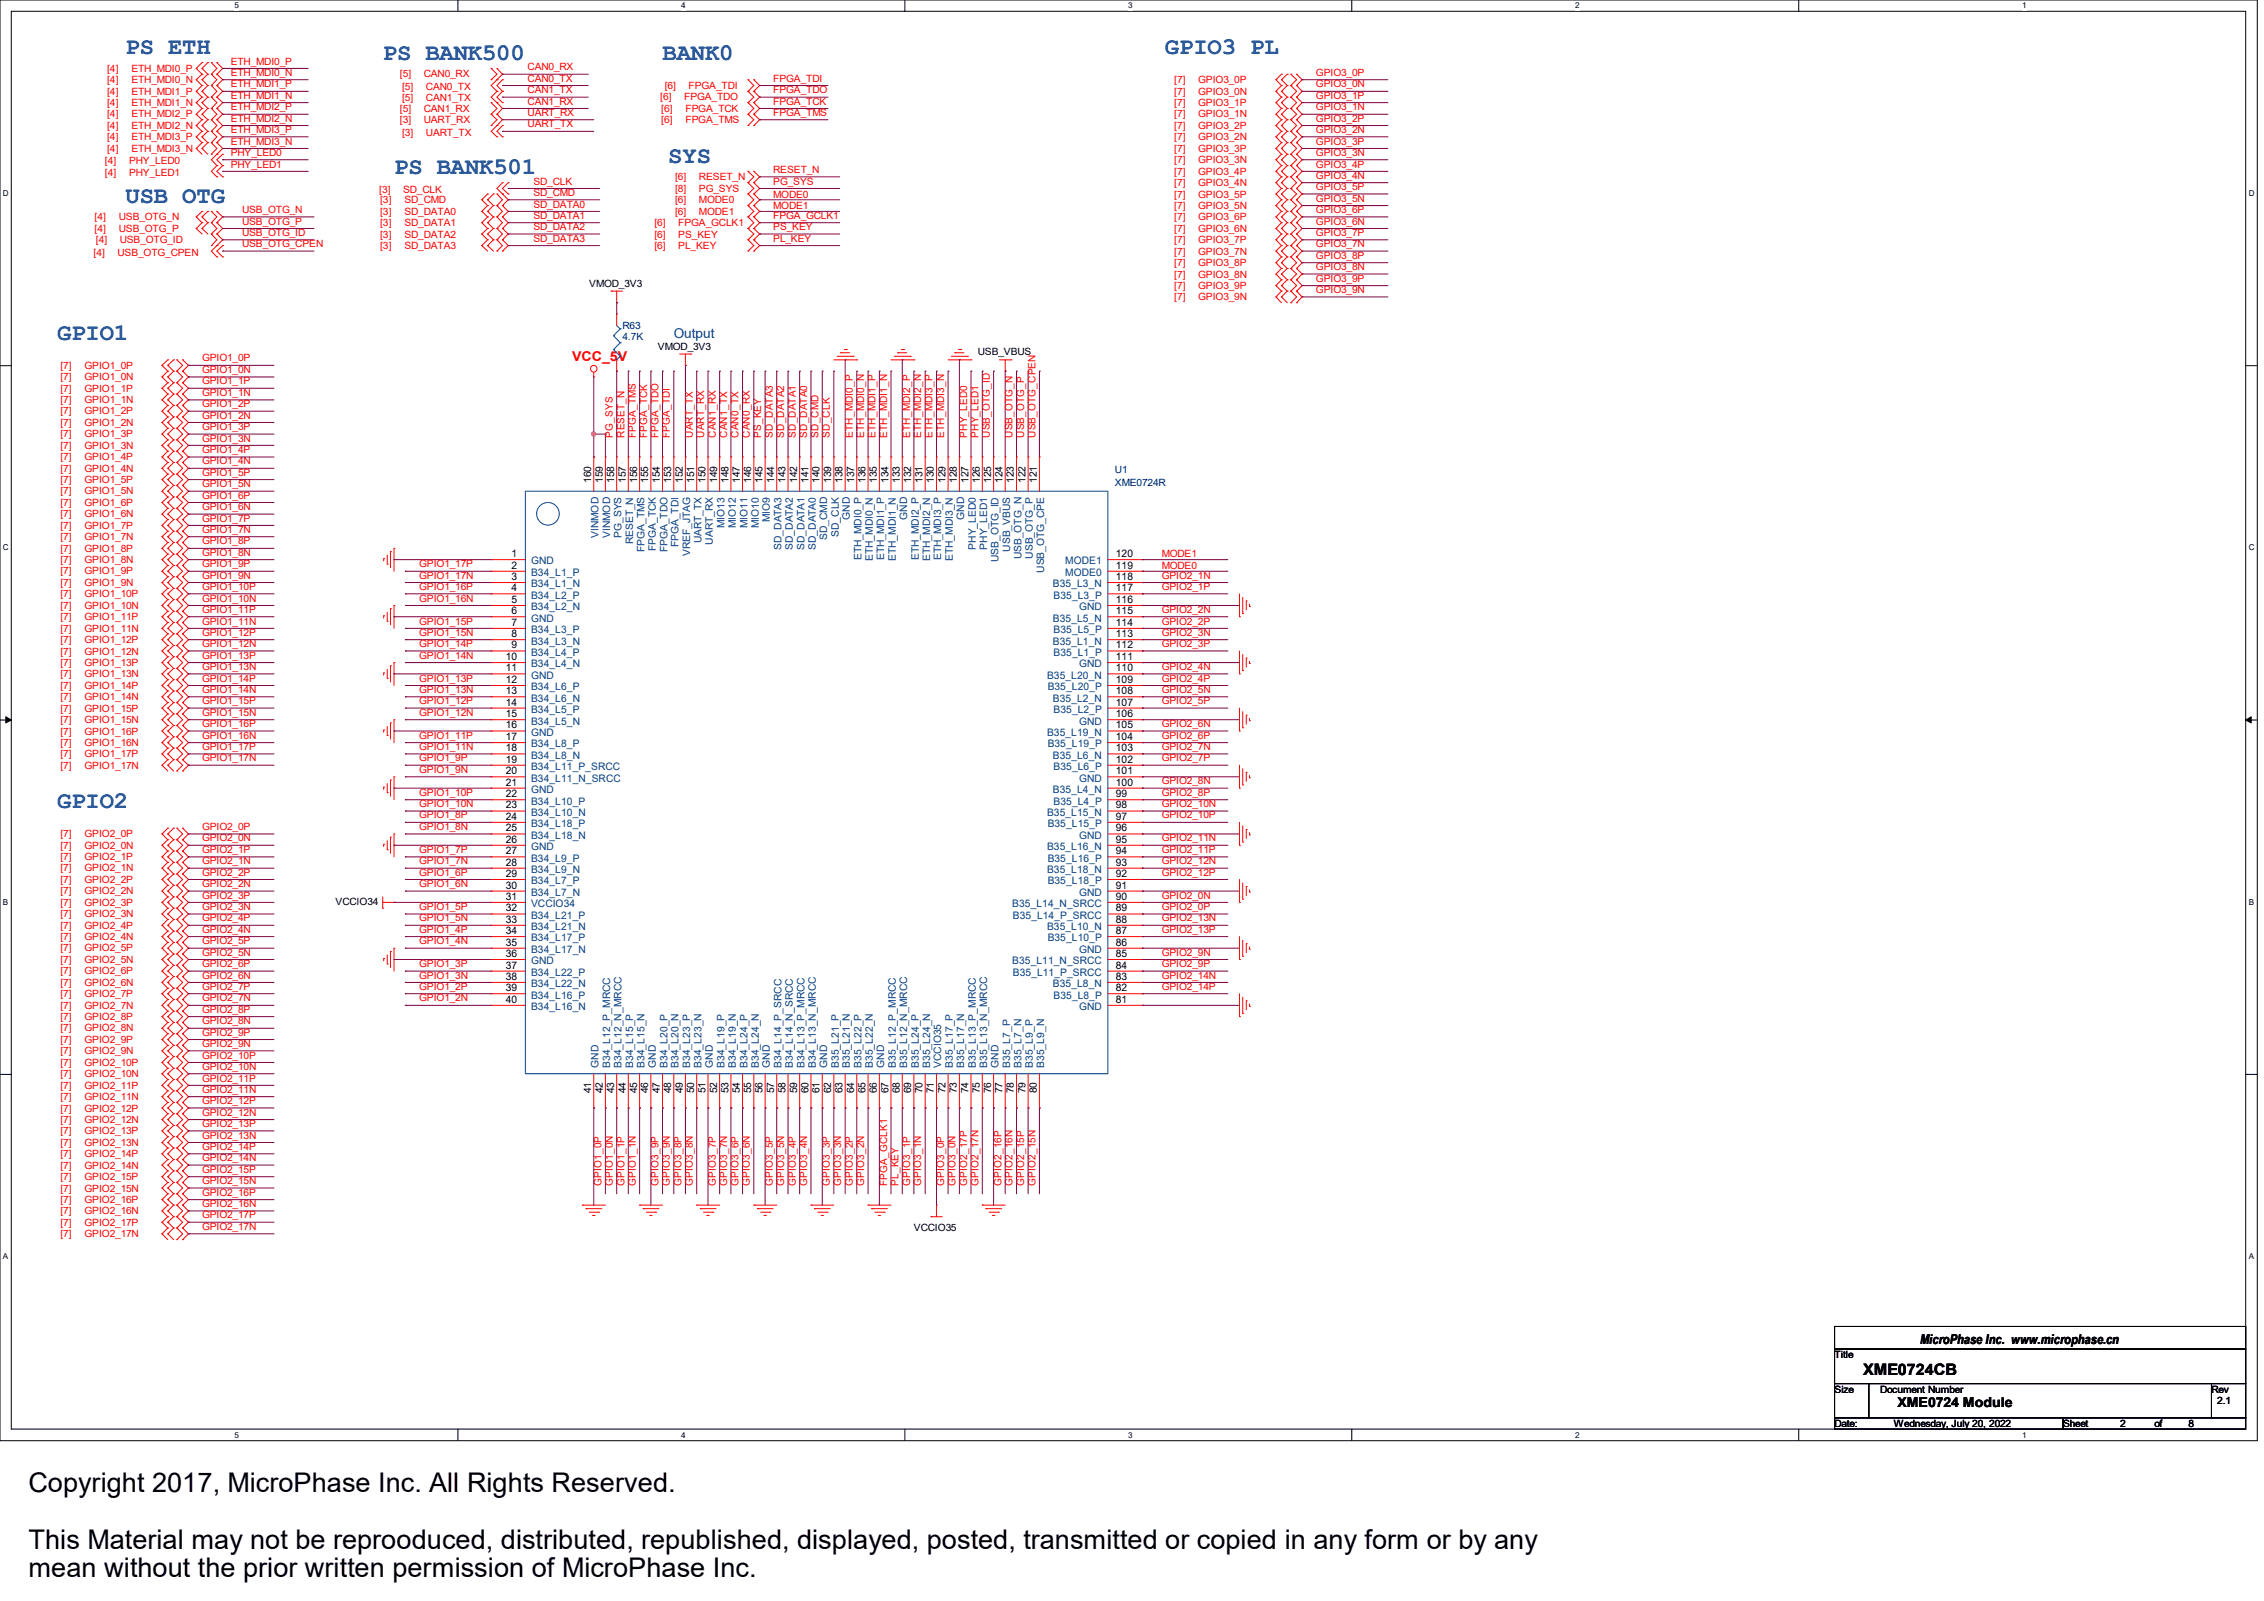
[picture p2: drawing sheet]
<svg xmlns="http://www.w3.org/2000/svg" width="297mm" height="210mm" viewBox="0 0 297 210" stroke-linecap="round" stroke-linejoin="round" font-family="sans-serif">
<defs><g id="words">
<g font-size="3.6">
<text x="3.7" y="195.8">Copyright 2017, MicroPhase Inc. All Rights Reserved.</text>
<text x="3.7" y="203.1">This Material may not be reprooduced, distributed, republished, displayed, posted, transmitted or copied in any form or by any</text>
<text x="3.7" y="206.8">mean without the prior written permission of MicroPhase Inc.</text>
</g>
<g font-size="3.1" fill="#00f">
<text x="16.5" y="7.1">PS ETH</text>
<text x="50.2" y="7.9">PS BANK500</text>
<text x="86.9" y="7.9">BANK0</text>
<text x="152.8" y="7.1">GPIO3 PL</text>
<text x="51.7" y="22.9">PS BANK501</text>
<text x="87.7" y="21.3">SYS</text>
<text x="16.5" y="26.6">USB OTG</text>
<text x="7.5" y="44.6">GPIO1</text>
<text x="7.5" y="106">GPIO2</text>
</g>
<text font-size="2.1" x="244.4" y="180.4">XME0724CB</text>
<text font-size="1.8" fill="#f00" x="75.1" y="47.3">VCC_5V</text>
<text font-size="1.8" fill="#00f" x="88.4" y="44.3">Output</text>
<g font-size="1.8">
<text x="251.9" y="176.3">MicroPhase Inc. www.microphase.cn</text>
<text x="248.9" y="184.6">XME0724 Module</text>
</g>
<g font-size="1.4">
<text x="67.1" y="73.1">1</text>
<text x="67.1" y="74.6">2</text>
<text x="67.1" y="76.1">3</text>
<text x="67.1" y="77.6">4</text>
<text x="146.4" y="77.6">117</text>
<text x="146.4" y="76.1">118</text>
<text x="146.4" y="74.6">119</text>
<text x="146.4" y="73.1">120</text>
<text x="67.1" y="79.1">5</text>
<text x="67.1" y="80.6">6</text>
<text x="67.1" y="82.1">7</text>
<text x="67.1" y="83.6">8</text>
<text x="146.4" y="83.6">113</text>
<text x="146.4" y="82.1">114</text>
<text x="146.4" y="80.6">115</text>
<text x="146.4" y="79.1">116</text>
<text x="66.3" y="86.6">10</text>
<text x="66.3" y="88.1">11</text>
<text x="66.3" y="89.6">12</text>
<text x="67.1" y="85">9</text>
<text x="146.4" y="89.6">109</text>
<text x="146.4" y="88.1">110</text>
<text x="146.4" y="86.6">111</text>
<text x="146.4" y="85">112</text>
<text x="66.3" y="91.1">13</text>
<text x="66.3" y="92.5">14</text>
<text x="66.3" y="94.1">15</text>
<text x="66.3" y="95.5">16</text>
<text x="146.4" y="95.5">105</text>
<text x="146.4" y="94.1">106</text>
<text x="146.4" y="92.5">107</text>
<text x="146.4" y="91.1">108</text>
<text x="66.3" y="97.1">17</text>
<text x="66.3" y="98.6">18</text>
<text x="66.3" y="100">19</text>
<text x="66.3" y="101.6">20</text>
<text x="146.4" y="101.6">101</text>
<text x="146.4" y="100">102</text>
<text x="146.4" y="98.6">103</text>
<text x="146.4" y="97.1">104</text>
<text x="66.3" y="103">21</text>
<text x="66.3" y="104.6">22</text>
<text x="66.3" y="106">23</text>
<text x="66.3" y="107.5">24</text>
<text x="146.4" y="107.5">97</text>
<text x="146.4" y="106">98</text>
<text x="146.4" y="104.6">99</text>
<text x="146.4" y="103">100</text>
<text x="66.3" y="109.1">25</text>
<text x="66.3" y="110.5">26</text>
<text x="66.3" y="112.1">27</text>
<text x="66.3" y="113.5">28</text>
<text x="146.4" y="113.5">93</text>
<text x="146.4" y="112.1">94</text>
<text x="146.4" y="110.5">95</text>
<text x="146.4" y="109.1">96</text>
<text x="66.3" y="115">29</text>
<text x="66.3" y="116.5">30</text>
<text x="66.3" y="118">31</text>
<text x="66.3" y="119.5">32</text>
<text x="146.4" y="119.5">89</text>
<text x="146.4" y="118">90</text>
<text x="146.4" y="116.5">91</text>
<text x="146.4" y="115">92</text>
<text x="66.3" y="121">33</text>
<text x="66.3" y="122.5">34</text>
<text x="66.3" y="124">35</text>
<text x="66.3" y="125.5">36</text>
<text x="146.4" y="125.5">85</text>
<text x="146.4" y="124">86</text>
<text x="146.4" y="122.5">87</text>
<text x="146.4" y="121">88</text>
<text x="66.3" y="127">37</text>
<text x="66.3" y="128.5">38</text>
<text x="66.3" y="130">39</text>
<text x="66.3" y="131.5">40</text>
<text x="146.4" y="131.5">81</text>
<text x="146.4" y="130">82</text>
<text x="146.4" y="128.5">83</text>
<text x="146.4" y="127">84</text>
</g>
<g font-size="1.4" fill="#004080">
<text x="69.7" y="74">GND</text>
<text x="69.7" y="75.6">B34_L1_P</text>
<text x="69.7" y="77">B34_L1_N</text>
<text x="138.1" y="77">B35_L3_N</text>
<text x="139.7" y="75.6">MODE0</text>
<text x="139.7" y="74">MODE1</text>
<text x="69.7" y="78.5">B34_L2_P</text>
<text x="69.7" y="80.1">B34_L2_N</text>
<text x="69.7" y="81.5">GND</text>
<text x="69.7" y="83.1">B34_L3_P</text>
<text x="138.1" y="81.5">B35_L5_N</text>
<text x="138.2" y="83.1">B35_L5_P</text>
<text x="138.2" y="78.5">B35_L3_P</text>
<text x="141.6" y="80.1">GND</text>
<text x="69.7" y="84.5">B34_L3_N</text>
<text x="69.7" y="86">B34_L4_P</text>
<text x="69.7" y="87.5">B34_L4_N</text>
<text x="69.7" y="89">GND</text>
<text x="137.4" y="89">B35_L20_N</text>
<text x="138.1" y="84.5">B35_L1_N</text>
<text x="138.2" y="86">B35_L1_P</text>
<text x="141.6" y="87.5">GND</text>
<text x="69.7" y="90.6">B34_L6_P</text>
<text x="69.7" y="92">B34_L6_N</text>
<text x="69.7" y="93.5">B34_L5_P</text>
<text x="69.7" y="95">B34_L5_N</text>
<text x="137.5" y="90.6">B35_L20_P</text>
<text x="138.1" y="92">B35_L2_N</text>
<text x="138.2" y="93.5">B35_L2_P</text>
<text x="141.6" y="95">GND</text>
<text x="69.7" y="96.5">GND</text>
<text x="69.7" y="98">B34_L8_P</text>
<text x="69.7" y="99.5">B34_L8_N</text>
<text x="69.7" y="101">B34_L11_P_SRCC</text>
<text x="137.4" y="96.5">B35_L19_N</text>
<text x="137.5" y="98">B35_L19_P</text>
<text x="138.1" y="99.5">B35_L6_N</text>
<text x="138.2" y="101">B35_L6_P</text>
<text x="69.7" y="102.5">B34_L11_N_SRCC</text>
<text x="69.7" y="104">GND</text>
<text x="69.7" y="105.5">B34_L10_P</text>
<text x="69.7" y="107">B34_L10_N</text>
<text x="137.4" y="107">B35_L15_N</text>
<text x="138.1" y="104">B35_L4_N</text>
<text x="138.2" y="105.5">B35_L4_P</text>
<text x="141.6" y="102.5">GND</text>
<text x="69.7" y="108.5">B34_L18_P</text>
<text x="69.7" y="110">B34_L18_N</text>
<text x="69.7" y="111.5">GND</text>
<text x="69.7" y="113">B34_L9_P</text>
<text x="137.4" y="111.5">B35_L16_N</text>
<text x="137.5" y="113">B35_L16_P</text>
<text x="137.5" y="108.5">B35_L15_P</text>
<text x="141.6" y="110">GND</text>
<text x="69.7" y="114.5">B34_L9_N</text>
<text x="69.7" y="116">B34_L7_P</text>
<text x="69.7" y="117.5">B34_L7_N</text>
<text x="69.7" y="119">VCCIO34</text>
<text x="132.8" y="119">B35_L14_N_SRCC</text>
<text x="137.4" y="114.5">B35_L18_N</text>
<text x="137.5" y="116">B35_L18_P</text>
<text x="141.6" y="117.5">GND</text>
<text x="69.7" y="120.5">B34_L21_P</text>
<text x="69.7" y="122">B34_L21_N</text>
<text x="69.7" y="123.5">B34_L17_P</text>
<text x="69.7" y="125">B34_L17_N</text>
<text x="132.9" y="120.5">B35_L14_P_SRCC</text>
<text x="137.4" y="122">B35_L10_N</text>
<text x="137.5" y="123.5">B35_L10_P</text>
<text x="141.6" y="125">GND</text>
<text x="69.7" y="126.5">GND</text>
<text x="69.7" y="128">B34_L22_P</text>
<text x="69.7" y="129.5">B34_L22_N</text>
<text x="69.7" y="131">B34_L16_P</text>
<text x="132.8" y="126.5">B35_L11_N_SRCC</text>
<text x="132.9" y="128">B35_L11_P_SRCC</text>
<text x="138.1" y="129.5">B35_L8_N</text>
<text x="138.2" y="131">B35_L8_P</text>
<text x="69.7" y="132.5">B34_L16_N</text>
<text x="141.6" y="132.5">GND</text>
</g>
<g font-size="1.3" fill="#f00">
<text x="14.1" y="9.4">[4]</text>
<text x="14.1" y="10.9">[4]</text>
<text x="17.2" y="9.4">ETH_MDI0_P</text>
<text x="17.2" y="10.9">ETH_MDI0_N</text>
<text x="30.3" y="9.9">ETH_MDI0_N</text>
<text x="30.3" y="8.5">ETH_MDI0_P</text>
<text x="30.3" y="11.5">ETH_MDI1_P</text>
<text x="52.5" y="10.2">[5]</text>
<text x="52.7" y="11.8">[5]</text>
<text x="55.6" y="10.2">CAN0_RX</text>
<text x="55.9" y="11.8">CAN0_TX</text>
<text x="69.2" y="9.2">CAN0_RX</text>
<text x="69.2" y="10.7">CAN0_TX</text>
<text x="87.2" y="11.6">[6]</text>
<text x="90.3" y="11.6">FPGA_TDI</text>
<text x="101.4" y="10.7">FPGA_TDI</text>
<text x="154.1" y="10.9">[7]</text>
<text x="157.2" y="10.9">GPIO3_0P</text>
<text x="172.6" y="11.5">GPIO3_0N</text>
<text x="172.6" y="9.9">GPIO3_0P</text>
<text x="14.1" y="12.4">[4]</text>
<text x="14.1" y="13.9">[4]</text>
<text x="14.1" y="15.4">[4]</text>
<text x="14.1" y="16.9">[4]</text>
<text x="17.2" y="12.4">ETH_MDI1_P</text>
<text x="17.2" y="13.9">ETH_MDI1_N</text>
<text x="17.2" y="15.4">ETH_MDI2_P</text>
<text x="17.2" y="16.9">ETH_MDI2_N</text>
<text x="30.3" y="13">ETH_MDI1_N</text>
<text x="30.3" y="14.5">ETH_MDI2_P</text>
<text x="30.3" y="16">ETH_MDI2_N</text>
<text x="30.3" y="17.4">ETH_MDI3_P</text>
<text x="52.5" y="16.2">[3]</text>
<text x="52.5" y="14.6">[5]</text>
<text x="52.7" y="17.8">[3]</text>
<text x="52.7" y="13.3">[5]</text>
<text x="55.6" y="16.2">UART_RX</text>
<text x="55.6" y="14.6">CAN1_RX</text>
<text x="55.9" y="17.8">UART_TX</text>
<text x="55.9" y="13.3">CAN1_TX</text>
<text x="69.2" y="12.2">CAN1_TX</text>
<text x="69.2" y="13.7">CAN1_RX</text>
<text x="69.2" y="16.7">UART_TX</text>
<text x="69.2" y="15.2">UART_RX</text>
<text x="86.6" y="13.2">[6]</text>
<text x="86.7" y="16.2">[6]</text>
<text x="86.7" y="14.6">[6]</text>
<text x="89.7" y="13.2">FPGA_TDO</text>
<text x="89.9" y="16.2">FPGA_TMS</text>
<text x="89.9" y="14.6">FPGA_TCK</text>
<text x="101.4" y="12.2">FPGA_TDO</text>
<text x="101.4" y="13.7">FPGA_TCK</text>
<text x="101.4" y="15.2">FPGA_TMS</text>
<text x="154.1" y="12.4">[7]</text>
<text x="154.1" y="16.9">[7]</text>
<text x="154.1" y="15.4">[7]</text>
<text x="154.1" y="13.9">[7]</text>
<text x="157.2" y="12.4">GPIO3_0N</text>
<text x="157.2" y="16.9">GPIO3_2P</text>
<text x="157.2" y="15.4">GPIO3_1N</text>
<text x="157.2" y="13.9">GPIO3_1P</text>
<text x="172.6" y="17.4">GPIO3_2N</text>
<text x="172.6" y="14.5">GPIO3_1N</text>
<text x="172.6" y="13">GPIO3_1P</text>
<text x="172.6" y="16">GPIO3_2P</text>
<text x="13.8" y="21.5">[4]</text>
<text x="13.8" y="23">[4]</text>
<text x="14.1" y="19.9">[4]</text>
<text x="14.1" y="18.4">[4]</text>
<text x="16.9" y="21.5">PHY_LED0</text>
<text x="16.9" y="23">PHY_LED1</text>
<text x="17.2" y="19.9">ETH_MDI3_N</text>
<text x="17.2" y="18.4">ETH_MDI3_P</text>
<text x="30.3" y="22">PHY_LED1</text>
<text x="30.3" y="20.4">PHY_LED0</text>
<text x="30.3" y="19">ETH_MDI3_N</text>
<text x="88.6" y="23.7">[6]</text>
<text x="91.7" y="23.7">RESET_N</text>
<text x="101.4" y="22.7">RESET_N</text>
<text x="154.1" y="21.4">[7]</text>
<text x="154.1" y="19.9">[7]</text>
<text x="154.1" y="18.4">[7]</text>
<text x="154.1" y="22.9">[7]</text>
<text x="157.2" y="21.4">GPIO3_3N</text>
<text x="157.2" y="19.9">GPIO3_3P</text>
<text x="157.2" y="18.4">GPIO3_2N</text>
<text x="157.2" y="22.9">GPIO3_4P</text>
<text x="172.6" y="20.4">GPIO3_3N</text>
<text x="172.6" y="19">GPIO3_3P</text>
<text x="172.6" y="22">GPIO3_4P</text>
<text x="172.6" y="23.5">GPIO3_4N</text>
<text x="12.4" y="28.9">[4]</text>
<text x="15.6" y="28.9">USB_OTG_N</text>
<text x="31.8" y="27.9">USB_OTG_N</text>
<text x="31.8" y="29.5">USB_OTG_P</text>
<text x="49.7" y="25.3">[3]</text>
<text x="49.9" y="29.6">[3]</text>
<text x="49.9" y="28.2">[3]</text>
<text x="49.9" y="26.6">[3]</text>
<text x="52.9" y="25.3">SD_CLK</text>
<text x="53" y="29.6">SD_DATA1</text>
<text x="53" y="28.2">SD_DATA0</text>
<text x="53" y="26.6">SD_CMD</text>
<text x="70" y="25.7">SD_CMD</text>
<text x="70" y="27.2">SD_DATA0</text>
<text x="70" y="28.7">SD_DATA1</text>
<text x="70" y="24.2">SD_CLK</text>
<text x="85.9" y="29.6">[6]</text>
<text x="88.6" y="26.6">[6]</text>
<text x="88.6" y="28.2">[6]</text>
<text x="88.6" y="25.1">[8]</text>
<text x="89" y="29.6">FPGA_GCLK1</text>
<text x="91.7" y="26.6">MODE0</text>
<text x="91.7" y="28.2">MODE1</text>
<text x="91.7" y="25.1">PG_SYS</text>
<text x="101.4" y="25.9">MODE0</text>
<text x="101.4" y="27.4">MODE1</text>
<text x="101.4" y="24.2">PG_SYS</text>
<text x="101.4" y="28.7">FPGA_GCLK1</text>
<text x="154.1" y="25.9">[7]</text>
<text x="154.1" y="24.4">[7]</text>
<text x="154.1" y="28.9">[7]</text>
<text x="154.1" y="27.4">[7]</text>
<text x="157.2" y="25.9">GPIO3_5P</text>
<text x="157.2" y="24.4">GPIO3_4N</text>
<text x="157.2" y="28.9">GPIO3_6P</text>
<text x="157.2" y="27.4">GPIO3_5N</text>
<text x="172.6" y="26.5">GPIO3_5N</text>
<text x="172.6" y="24.9">GPIO3_5P</text>
<text x="172.6" y="27.9">GPIO3_6P</text>
<text x="172.6" y="29.5">GPIO3_6N</text>
<text x="12.3" y="33.5">[4]</text>
<text x="12.4" y="30.4">[4]</text>
<text x="12.6" y="31.9">[4]</text>
<text x="15.4" y="33.5">USB_OTG_CPEN</text>
<text x="15.6" y="30.4">USB_OTG_P</text>
<text x="15.7" y="31.9">USB_OTG_ID</text>
<text x="31.8" y="30.9">USB_OTG_ID</text>
<text x="31.8" y="32.4">USB_OTG_CPEN</text>
<text x="49.9" y="31.2">[3]</text>
<text x="49.9" y="32.6">[3]</text>
<text x="53" y="31.2">SD_DATA2</text>
<text x="53" y="32.6">SD_DATA3</text>
<text x="70" y="30.2">SD_DATA2</text>
<text x="70" y="31.7">SD_DATA3</text>
<text x="85.9" y="31.2">[6]</text>
<text x="85.9" y="32.6">[6]</text>
<text x="89" y="31.2">PS_KEY</text>
<text x="89" y="32.6">PL_KEY</text>
<text x="101.4" y="30.2">PS_KEY</text>
<text x="101.4" y="31.7">PL_KEY</text>
<text x="154.1" y="31.9">[7]</text>
<text x="154.1" y="30.4">[7]</text>
<text x="154.1" y="34.9">[7]</text>
<text x="154.1" y="33.4">[7]</text>
<text x="157.2" y="31.9">GPIO3_7P</text>
<text x="157.2" y="30.4">GPIO3_6N</text>
<text x="157.2" y="34.9">GPIO3_8P</text>
<text x="157.2" y="33.4">GPIO3_7N</text>
<text x="172.6" y="35.4">GPIO3_8N</text>
<text x="172.6" y="32.4">GPIO3_7N</text>
<text x="172.6" y="30.9">GPIO3_7P</text>
<text x="172.6" y="34">GPIO3_8P</text>
<text x="154.1" y="36.4">[7]</text>
<text x="154.1" y="39.4">[7]</text>
<text x="154.1" y="37.9">[7]</text>
<text x="157.2" y="36.4">GPIO3_8N</text>
<text x="157.2" y="39.4">GPIO3_9N</text>
<text x="157.2" y="37.9">GPIO3_9P</text>
<text x="172.6" y="38.4">GPIO3_9N</text>
<text x="172.6" y="37">GPIO3_9P</text>
<text x="26.5" y="47.4">GPIO1_0P</text>
<text x="7.9" y="48.4">[7]</text>
<text x="7.9" y="49.9">[7]</text>
<text x="7.9" y="51.4">[7]</text>
<text x="7.9" y="52.9">[7]</text>
<text x="11.1" y="48.4">GPIO1_0P</text>
<text x="11.1" y="49.9">GPIO1_0N</text>
<text x="11.1" y="51.4">GPIO1_1P</text>
<text x="11.1" y="52.9">GPIO1_1N</text>
<text x="26.5" y="48.9">GPIO1_0N</text>
<text x="26.5" y="50.4">GPIO1_1P</text>
<text x="26.5" y="51.9">GPIO1_1N</text>
<text x="26.5" y="53.4">GPIO1_2P</text>
<text x="7.9" y="54.4">[7]</text>
<text x="7.9" y="55.9">[7]</text>
<text x="7.9" y="57.4">[7]</text>
<text x="7.9" y="58.9">[7]</text>
<text x="11.1" y="54.4">GPIO1_2P</text>
<text x="11.1" y="55.9">GPIO1_2N</text>
<text x="11.1" y="57.4">GPIO1_3P</text>
<text x="11.1" y="58.9">GPIO1_3N</text>
<text x="26.5" y="54.9">GPIO1_2N</text>
<text x="26.5" y="56.4">GPIO1_3P</text>
<text x="26.5" y="57.9">GPIO1_3N</text>
<text x="26.5" y="59.4">GPIO1_4P</text>
<text x="80.4" y="57.4" transform="rotate(-90 80.4 57.4)">PG_SYS</text>
<text x="81.9" y="57.4" transform="rotate(-90 81.9 57.4)">RESET_N</text>
<text x="83.4" y="57.4" transform="rotate(-90 83.4 57.4)">FPGA_TMS</text>
<text x="84.9" y="57.4" transform="rotate(-90 84.9 57.4)">FPGA_TCK</text>
<text x="86.4" y="57.4" transform="rotate(-90 86.4 57.4)">FPGA_TDO</text>
<text x="87.9" y="57.4" transform="rotate(-90 87.9 57.4)">FPGA_TDI</text>
<text x="90.9" y="57.4" transform="rotate(-90 90.9 57.4)">UART_TX</text>
<text x="92.4" y="57.4" transform="rotate(-90 92.4 57.4)">UART_RX</text>
<text x="93.9" y="57.4" transform="rotate(-90 93.9 57.4)">CAN1_RX</text>
<text x="95.4" y="57.4" transform="rotate(-90 95.4 57.4)">CAN1_TX</text>
<text x="96.9" y="57.4" transform="rotate(-90 96.9 57.4)">CAN0_TX</text>
<text x="98.4" y="57.4" transform="rotate(-90 98.4 57.4)">CAN0_RX</text>
<text x="99.9" y="57.4" transform="rotate(-90 99.9 57.4)">PS_KEY</text>
<text x="101.4" y="57.4" transform="rotate(-90 101.4 57.4)">SD_DATA3</text>
<text x="102.9" y="57.4" transform="rotate(-90 102.9 57.4)">SD_DATA2</text>
<text x="104.4" y="57.4" transform="rotate(-90 104.4 57.4)">SD_DATA1</text>
<text x="105.9" y="57.4" transform="rotate(-90 105.9 57.4)">SD_DATA0</text>
<text x="107.4" y="57.4" transform="rotate(-90 107.4 57.4)">SD_CMD</text>
<text x="108.9" y="57.4" transform="rotate(-90 108.9 57.4)">SD_CLK</text>
<text x="111.9" y="57.4" transform="rotate(-90 111.9 57.4)">ETH_MDI0_P</text>
<text x="113.4" y="57.4" transform="rotate(-90 113.4 57.4)">ETH_MDI0_N</text>
<text x="114.8" y="57.4" transform="rotate(-90 114.8 57.4)">ETH_MDI1_P</text>
<text x="116.4" y="57.4" transform="rotate(-90 116.4 57.4)">ETH_MDI1_N</text>
<text x="119.4" y="57.4" transform="rotate(-90 119.4 57.4)">ETH_MDI2_P</text>
<text x="120.9" y="57.4" transform="rotate(-90 120.9 57.4)">ETH_MDI2_N</text>
<text x="122.3" y="57.4" transform="rotate(-90 122.3 57.4)">ETH_MDI3_P</text>
<text x="123.9" y="57.4" transform="rotate(-90 123.9 57.4)">ETH_MDI3_N</text>
<text x="126.9" y="57.4" transform="rotate(-90 126.9 57.4)">PHY_LED0</text>
<text x="128.4" y="57.4" transform="rotate(-90 128.4 57.4)">PHY_LED1</text>
<text x="129.8" y="57.4" transform="rotate(-90 129.8 57.4)">USB_OTG_ID</text>
<text x="132.8" y="57.4" transform="rotate(-90 132.8 57.4)">USB_OTG_N</text>
<text x="134.4" y="57.4" transform="rotate(-90 134.4 57.4)">USB_OTG_P</text>
<text x="135.8" y="57.4" transform="rotate(-90 135.8 57.4)">USB_OTG_CPEN</text>
<text x="7.9" y="60.4">[7]</text>
<text x="7.9" y="61.8">[7]</text>
<text x="7.9" y="63.4">[7]</text>
<text x="7.9" y="64.9">[7]</text>
<text x="11.1" y="60.4">GPIO1_4P</text>
<text x="11.1" y="61.8">GPIO1_4N</text>
<text x="11.1" y="63.4">GPIO1_5P</text>
<text x="11.1" y="64.9">GPIO1_5N</text>
<text x="26.5" y="60.9">GPIO1_4N</text>
<text x="26.5" y="62.4">GPIO1_5P</text>
<text x="26.5" y="63.9">GPIO1_5N</text>
<text x="26.5" y="65.4">GPIO1_6P</text>
<text x="7.9" y="66.4">[7]</text>
<text x="7.9" y="67.9">[7]</text>
<text x="7.9" y="69.3">[7]</text>
<text x="7.9" y="70.9">[7]</text>
<text x="11.1" y="66.4">GPIO1_6P</text>
<text x="11.1" y="67.9">GPIO1_6N</text>
<text x="11.1" y="69.3">GPIO1_7P</text>
<text x="11.1" y="70.9">GPIO1_7N</text>
<text x="26.5" y="66.9">GPIO1_6N</text>
<text x="26.5" y="68.4">GPIO1_7P</text>
<text x="26.5" y="69.9">GPIO1_7N</text>
<text x="26.5" y="71.4">GPIO1_8P</text>
<text x="7.9" y="72.3">[7]</text>
<text x="7.9" y="73.9">[7]</text>
<text x="7.9" y="75.4">[7]</text>
<text x="7.9" y="76.8">[7]</text>
<text x="11.1" y="72.3">GPIO1_8P</text>
<text x="11.1" y="73.9">GPIO1_8N</text>
<text x="11.1" y="75.4">GPIO1_9P</text>
<text x="11.1" y="76.8">GPIO1_9N</text>
<text x="26.5" y="72.9">GPIO1_8N</text>
<text x="26.5" y="74.4">GPIO1_9P</text>
<text x="26.5" y="75.9">GPIO1_9N</text>
<text x="26.5" y="77.4">GPIO1_10P</text>
<text x="55" y="74.4">GPIO1_17P</text>
<text x="55" y="75.9">GPIO1_17N</text>
<text x="55" y="77.4">GPIO1_16P</text>
<text x="152.4" y="74.6">MODE0</text>
<text x="152.4" y="73.1">MODE1</text>
<text x="152.4" y="77.4">GPIO2_1P</text>
<text x="152.4" y="75.9">GPIO2_1N</text>
<text x="7.9" y="78.4">[7]</text>
<text x="7.9" y="79.8">[7]</text>
<text x="7.9" y="81.4">[7]</text>
<text x="7.9" y="82.8">[7]</text>
<text x="11.1" y="78.4">GPIO1_10P</text>
<text x="11.1" y="79.8">GPIO1_10N</text>
<text x="11.1" y="81.4">GPIO1_11P</text>
<text x="11.1" y="82.8">GPIO1_11N</text>
<text x="26.5" y="78.9">GPIO1_10N</text>
<text x="26.5" y="80.4">GPIO1_11P</text>
<text x="26.5" y="81.9">GPIO1_11N</text>
<text x="26.5" y="83.4">GPIO1_12P</text>
<text x="55" y="78.9">GPIO1_16N</text>
<text x="55" y="81.9">GPIO1_15P</text>
<text x="55" y="83.4">GPIO1_15N</text>
<text x="152.4" y="81.9">GPIO2_2P</text>
<text x="152.4" y="83.4">GPIO2_3N</text>
<text x="152.4" y="80.4">GPIO2_2N</text>
<text x="7.9" y="84.3">[7]</text>
<text x="7.9" y="85.9">[7]</text>
<text x="7.9" y="87.3">[7]</text>
<text x="7.9" y="88.9">[7]</text>
<text x="11.1" y="84.3">GPIO1_12P</text>
<text x="11.1" y="85.9">GPIO1_12N</text>
<text x="11.1" y="87.3">GPIO1_13P</text>
<text x="11.1" y="88.9">GPIO1_13N</text>
<text x="26.5" y="84.9">GPIO1_12N</text>
<text x="26.5" y="86.4">GPIO1_13P</text>
<text x="26.5" y="87.9">GPIO1_13N</text>
<text x="26.5" y="89.4">GPIO1_14P</text>
<text x="55" y="84.9">GPIO1_14P</text>
<text x="55" y="86.4">GPIO1_14N</text>
<text x="55" y="89.4">GPIO1_13P</text>
<text x="152.4" y="84.9">GPIO2_3P</text>
<text x="152.4" y="87.9">GPIO2_4N</text>
<text x="152.4" y="89.4">GPIO2_4P</text>
<text x="7.9" y="90.3">[7]</text>
<text x="7.9" y="91.8">[7]</text>
<text x="7.9" y="93.3">[7]</text>
<text x="7.9" y="94.8">[7]</text>
<text x="11.1" y="90.3">GPIO1_14P</text>
<text x="11.1" y="91.8">GPIO1_14N</text>
<text x="11.1" y="93.3">GPIO1_15P</text>
<text x="11.1" y="94.8">GPIO1_15N</text>
<text x="26.5" y="90.9">GPIO1_14N</text>
<text x="26.5" y="92.4">GPIO1_15P</text>
<text x="26.5" y="93.9">GPIO1_15N</text>
<text x="26.5" y="95.4">GPIO1_16P</text>
<text x="55" y="90.9">GPIO1_13N</text>
<text x="55" y="92.4">GPIO1_12P</text>
<text x="55" y="93.9">GPIO1_12N</text>
<text x="152.4" y="95.4">GPIO2_6N</text>
<text x="152.4" y="92.4">GPIO2_5P</text>
<text x="152.4" y="90.9">GPIO2_5N</text>
<text x="7.9" y="96.4">[7]</text>
<text x="7.9" y="97.8">[7]</text>
<text x="7.9" y="99.3">[7]</text>
<text x="7.9" y="100.8">[7]</text>
<text x="11.1" y="96.4">GPIO1_16P</text>
<text x="11.1" y="97.8">GPIO1_16N</text>
<text x="11.1" y="99.3">GPIO1_17P</text>
<text x="11.1" y="100.8">GPIO1_17N</text>
<text x="26.5" y="96.9">GPIO1_16N</text>
<text x="26.5" y="98.4">GPIO1_17P</text>
<text x="26.5" y="99.9">GPIO1_17N</text>
<text x="55" y="96.9">GPIO1_11P</text>
<text x="55" y="98.4">GPIO1_11N</text>
<text x="55" y="99.9">GPIO1_9P</text>
<text x="55" y="101.4">GPIO1_9N</text>
<text x="152.4" y="96.9">GPIO2_6P</text>
<text x="152.4" y="98.4">GPIO2_7N</text>
<text x="152.4" y="99.9">GPIO2_7P</text>
<text x="55" y="107.4">GPIO1_8P</text>
<text x="55" y="104.4">GPIO1_10P</text>
<text x="55" y="105.9">GPIO1_10N</text>
<text x="152.4" y="107.4">GPIO2_10P</text>
<text x="152.4" y="104.4">GPIO2_8P</text>
<text x="152.4" y="105.9">GPIO2_10N</text>
<text x="152.4" y="102.9">GPIO2_8N</text>
<text x="7.9" y="109.8">[7]</text>
<text x="7.9" y="111.3">[7]</text>
<text x="7.9" y="112.8">[7]</text>
<text x="11.1" y="109.8">GPIO2_0P</text>
<text x="11.1" y="111.3">GPIO2_0N</text>
<text x="11.1" y="112.8">GPIO2_1P</text>
<text x="26.5" y="110.4">GPIO2_0N</text>
<text x="26.5" y="111.9">GPIO2_1P</text>
<text x="26.5" y="113.4">GPIO2_1N</text>
<text x="26.5" y="108.9">GPIO2_0P</text>
<text x="55" y="108.9">GPIO1_8N</text>
<text x="55" y="111.9">GPIO1_7P</text>
<text x="55" y="113.4">GPIO1_7N</text>
<text x="152.4" y="110.4">GPIO2_11N</text>
<text x="152.4" y="113.4">GPIO2_12N</text>
<text x="152.4" y="111.9">GPIO2_11P</text>
<text x="7.9" y="114.3">[7]</text>
<text x="7.9" y="115.8">[7]</text>
<text x="7.9" y="117.3">[7]</text>
<text x="7.9" y="118.8">[7]</text>
<text x="11.1" y="114.3">GPIO2_1N</text>
<text x="11.1" y="115.8">GPIO2_2P</text>
<text x="11.1" y="117.3">GPIO2_2N</text>
<text x="11.1" y="118.8">GPIO2_3P</text>
<text x="26.5" y="116.4">GPIO2_2N</text>
<text x="26.5" y="117.9">GPIO2_3P</text>
<text x="26.5" y="119.4">GPIO2_3N</text>
<text x="26.5" y="114.9">GPIO2_2P</text>
<text x="55" y="114.9">GPIO1_6P</text>
<text x="55" y="116.4">GPIO1_6N</text>
<text x="55" y="119.4">GPIO1_5P</text>
<text x="152.4" y="119.4">GPIO2_0P</text>
<text x="152.4" y="117.9">GPIO2_0N</text>
<text x="152.4" y="114.9">GPIO2_12P</text>
<text x="7.9" y="120.3">[7]</text>
<text x="7.9" y="121.8">[7]</text>
<text x="7.9" y="123.3">[7]</text>
<text x="7.9" y="124.8">[7]</text>
<text x="11.1" y="120.3">GPIO2_3N</text>
<text x="11.1" y="121.8">GPIO2_4P</text>
<text x="11.1" y="123.3">GPIO2_4N</text>
<text x="11.1" y="124.8">GPIO2_5P</text>
<text x="26.5" y="122.3">GPIO2_4N</text>
<text x="26.5" y="123.9">GPIO2_5P</text>
<text x="26.5" y="125.3">GPIO2_5N</text>
<text x="26.5" y="120.9">GPIO2_4P</text>
<text x="55" y="120.9">GPIO1_5N</text>
<text x="55" y="122.3">GPIO1_4P</text>
<text x="55" y="123.9">GPIO1_4N</text>
<text x="152.4" y="120.9">GPIO2_13N</text>
<text x="152.4" y="122.3">GPIO2_13P</text>
<text x="152.4" y="125.3">GPIO2_9N</text>
<text x="7.9" y="126.3">[7]</text>
<text x="7.9" y="127.8">[7]</text>
<text x="7.9" y="129.3">[7]</text>
<text x="7.9" y="130.8">[7]</text>
<text x="11.1" y="126.3">GPIO2_5N</text>
<text x="11.1" y="127.8">GPIO2_6P</text>
<text x="11.1" y="129.3">GPIO2_6N</text>
<text x="11.1" y="130.8">GPIO2_7P</text>
<text x="26.5" y="128.4">GPIO2_6N</text>
<text x="26.5" y="129.8">GPIO2_7P</text>
<text x="26.5" y="131.4">GPIO2_7N</text>
<text x="26.5" y="126.9">GPIO2_6P</text>
<text x="55" y="126.9">GPIO1_3P</text>
<text x="55" y="128.4">GPIO1_3N</text>
<text x="55" y="129.8">GPIO1_2P</text>
<text x="55" y="131.4">GPIO1_2N</text>
<text x="152.4" y="129.8">GPIO2_14P</text>
<text x="152.4" y="126.9">GPIO2_9P</text>
<text x="152.4" y="128.4">GPIO2_14N</text>
<text x="7.9" y="132.3">[7]</text>
<text x="7.9" y="133.8">[7]</text>
<text x="7.9" y="135.3">[7]</text>
<text x="7.9" y="136.8">[7]</text>
<text x="11.1" y="132.3">GPIO2_7N</text>
<text x="11.1" y="133.8">GPIO2_8P</text>
<text x="11.1" y="135.3">GPIO2_8N</text>
<text x="11.1" y="136.8">GPIO2_9P</text>
<text x="26.5" y="134.4">GPIO2_8N</text>
<text x="26.5" y="135.8">GPIO2_9P</text>
<text x="26.5" y="137.3">GPIO2_9N</text>
<text x="26.5" y="132.8">GPIO2_8P</text>
<text x="7.9" y="138.3">[7]</text>
<text x="7.9" y="139.8">[7]</text>
<text x="7.9" y="141.3">[7]</text>
<text x="7.9" y="142.8">[7]</text>
<text x="11.1" y="138.3">GPIO2_9N</text>
<text x="11.1" y="139.8">GPIO2_10P</text>
<text x="11.1" y="141.3">GPIO2_10N</text>
<text x="11.1" y="142.8">GPIO2_11P</text>
<text x="26.5" y="140.3">GPIO2_10N</text>
<text x="26.5" y="141.9">GPIO2_11P</text>
<text x="26.5" y="143.3">GPIO2_11N</text>
<text x="26.5" y="138.9">GPIO2_10P</text>
<text x="7.9" y="144.3">[7]</text>
<text x="7.9" y="145.8">[7]</text>
<text x="7.9" y="147.3">[7]</text>
<text x="7.9" y="148.8">[7]</text>
<text x="11.1" y="144.3">GPIO2_11N</text>
<text x="11.1" y="145.8">GPIO2_12P</text>
<text x="11.1" y="147.3">GPIO2_12N</text>
<text x="11.1" y="148.8">GPIO2_13P</text>
<text x="26.5" y="146.3">GPIO2_12N</text>
<text x="26.5" y="147.8">GPIO2_13P</text>
<text x="26.5" y="149.4">GPIO2_13N</text>
<text x="26.5" y="144.8">GPIO2_12P</text>
<text x="7.9" y="150.3">[7]</text>
<text x="7.9" y="151.8">[7]</text>
<text x="7.9" y="153.3">[7]</text>
<text x="7.9" y="154.8">[7]</text>
<text x="11.1" y="150.3">GPIO2_13N</text>
<text x="11.1" y="151.8">GPIO2_14P</text>
<text x="11.1" y="153.3">GPIO2_14N</text>
<text x="11.1" y="154.8">GPIO2_15P</text>
<text x="26.5" y="152.3">GPIO2_14N</text>
<text x="26.5" y="153.8">GPIO2_15P</text>
<text x="26.5" y="155.3">GPIO2_15N</text>
<text x="26.5" y="150.8">GPIO2_14P</text>
<text x="78.9" y="155.5" transform="rotate(-90 78.9 155.5)">GPIO1_0P</text>
<text x="80.4" y="155.5" transform="rotate(-90 80.4 155.5)">GPIO1_0N</text>
<text x="81.9" y="155.5" transform="rotate(-90 81.9 155.5)">GPIO1_1P</text>
<text x="83.4" y="155.5" transform="rotate(-90 83.4 155.5)">GPIO1_1N</text>
<text x="86.4" y="155.5" transform="rotate(-90 86.4 155.5)">GPIO3_9P</text>
<text x="87.9" y="155.5" transform="rotate(-90 87.9 155.5)">GPIO3_9N</text>
<text x="89.4" y="155.5" transform="rotate(-90 89.4 155.5)">GPIO3_8P</text>
<text x="90.9" y="155.5" transform="rotate(-90 90.9 155.5)">GPIO3_8N</text>
<text x="93.9" y="155.5" transform="rotate(-90 93.9 155.5)">GPIO3_7P</text>
<text x="95.4" y="155.5" transform="rotate(-90 95.4 155.5)">GPIO3_7N</text>
<text x="96.9" y="155.5" transform="rotate(-90 96.9 155.5)">GPIO3_6P</text>
<text x="98.4" y="155.5" transform="rotate(-90 98.4 155.5)">GPIO3_6N</text>
<text x="101.4" y="155.5" transform="rotate(-90 101.4 155.5)">GPIO3_5P</text>
<text x="102.9" y="155.5" transform="rotate(-90 102.9 155.5)">GPIO3_5N</text>
<text x="104.4" y="155.5" transform="rotate(-90 104.4 155.5)">GPIO3_4P</text>
<text x="105.9" y="155.5" transform="rotate(-90 105.9 155.5)">GPIO3_4N</text>
<text x="108.9" y="155.5" transform="rotate(-90 108.9 155.5)">GPIO3_3P</text>
<text x="110.4" y="155.5" transform="rotate(-90 110.4 155.5)">GPIO3_3N</text>
<text x="111.9" y="155.5" transform="rotate(-90 111.9 155.5)">GPIO3_2P</text>
<text x="113.4" y="155.5" transform="rotate(-90 113.4 155.5)">GPIO3_2N</text>
<text x="116.4" y="155.5" transform="rotate(-90 116.4 155.5)">FPGA_GCLK1</text>
<text x="117.9" y="155.5" transform="rotate(-90 117.9 155.5)">PL_KEY</text>
<text x="119.4" y="155.5" transform="rotate(-90 119.4 155.5)">GPIO3_1P</text>
<text x="120.9" y="155.5" transform="rotate(-90 120.9 155.5)">GPIO3_1N</text>
<text x="123.9" y="155.5" transform="rotate(-90 123.9 155.5)">GPIO3_0P</text>
<text x="125.3" y="155.5" transform="rotate(-90 125.3 155.5)">GPIO3_0N</text>
<text x="126.9" y="155.5" transform="rotate(-90 126.9 155.5)">GPIO2_17P</text>
<text x="128.4" y="155.5" transform="rotate(-90 128.4 155.5)">GPIO2_17N</text>
<text x="131.4" y="155.5" transform="rotate(-90 131.4 155.5)">GPIO2_16P</text>
<text x="132.8" y="155.5" transform="rotate(-90 132.8 155.5)">GPIO2_16N</text>
<text x="134.4" y="155.5" transform="rotate(-90 134.4 155.5)">GPIO2_15P</text>
<text x="135.8" y="155.5" transform="rotate(-90 135.8 155.5)">GPIO2_15N</text>
<text x="7.9" y="156.3">[7]</text>
<text x="7.9" y="157.8">[7]</text>
<text x="7.9" y="159.3">[7]</text>
<text x="7.9" y="160.8">[7]</text>
<text x="11.1" y="156.3">GPIO2_15N</text>
<text x="11.1" y="157.8">GPIO2_16P</text>
<text x="11.1" y="159.3">GPIO2_16N</text>
<text x="11.1" y="160.8">GPIO2_17P</text>
<text x="26.5" y="158.3">GPIO2_16N</text>
<text x="26.5" y="159.8">GPIO2_17P</text>
<text x="26.5" y="161.3">GPIO2_17N</text>
<text x="26.5" y="156.8">GPIO2_16P</text>
<text x="7.9" y="162.3">[7]</text>
<text x="11.1" y="162.3">GPIO2_17N</text>
</g>
<g font-size="1.3">
<text x="77.3" y="37.6">VMOD_3V3</text>
<text x="86.3" y="45.8">VMOD_3V3</text>
<text x="128.3" y="46.6">USB_VBUS</text>
<text x="77.6" y="63.4" transform="rotate(-90 77.6 63.4)">160</text>
<text x="79.1" y="63.4" transform="rotate(-90 79.1 63.4)">159</text>
<text x="80.6" y="63.4" transform="rotate(-90 80.6 63.4)">158</text>
<text x="82.1" y="63.4" transform="rotate(-90 82.1 63.4)">157</text>
<text x="83.6" y="63.4" transform="rotate(-90 83.6 63.4)">156</text>
<text x="85" y="63.4" transform="rotate(-90 85 63.4)">155</text>
<text x="86.6" y="63.4" transform="rotate(-90 86.6 63.4)">154</text>
<text x="88.1" y="63.4" transform="rotate(-90 88.1 63.4)">153</text>
<text x="89.6" y="63.4" transform="rotate(-90 89.6 63.4)">152</text>
<text x="91.1" y="63.4" transform="rotate(-90 91.1 63.4)">151</text>
<text x="92.5" y="63.4" transform="rotate(-90 92.5 63.4)">150</text>
<text x="94.1" y="63.4" transform="rotate(-90 94.1 63.4)">149</text>
<text x="95.5" y="63.4" transform="rotate(-90 95.5 63.4)">148</text>
<text x="97.1" y="63.4" transform="rotate(-90 97.1 63.4)">147</text>
<text x="98.6" y="63.4" transform="rotate(-90 98.6 63.4)">146</text>
<text x="100" y="63.4" transform="rotate(-90 100 63.4)">145</text>
<text x="101.6" y="63.4" transform="rotate(-90 101.6 63.4)">144</text>
<text x="103" y="63.4" transform="rotate(-90 103 63.4)">143</text>
<text x="104.6" y="63.4" transform="rotate(-90 104.6 63.4)">142</text>
<text x="106" y="63.4" transform="rotate(-90 106 63.4)">141</text>
<text x="107.5" y="63.4" transform="rotate(-90 107.5 63.4)">140</text>
<text x="109.1" y="63.4" transform="rotate(-90 109.1 63.4)">139</text>
<text x="110.5" y="63.4" transform="rotate(-90 110.5 63.4)">138</text>
<text x="112.1" y="63.4" transform="rotate(-90 112.1 63.4)">137</text>
<text x="113.5" y="63.4" transform="rotate(-90 113.5 63.4)">136</text>
<text x="115" y="63.4" transform="rotate(-90 115 63.4)">135</text>
<text x="116.5" y="63.4" transform="rotate(-90 116.5 63.4)">134</text>
<text x="118" y="63.4" transform="rotate(-90 118 63.4)">133</text>
<text x="119.5" y="63.4" transform="rotate(-90 119.5 63.4)">132</text>
<text x="121" y="63.4" transform="rotate(-90 121 63.4)">131</text>
<text x="122.5" y="63.4" transform="rotate(-90 122.5 63.4)">130</text>
<text x="124" y="63.4" transform="rotate(-90 124 63.4)">129</text>
<text x="125.5" y="63.4" transform="rotate(-90 125.5 63.4)">128</text>
<text x="127" y="63.4" transform="rotate(-90 127 63.4)">127</text>
<text x="128.5" y="63.4" transform="rotate(-90 128.5 63.4)">126</text>
<text x="130" y="63.4" transform="rotate(-90 130 63.4)">125</text>
<text x="131.5" y="63.4" transform="rotate(-90 131.5 63.4)">124</text>
<text x="133" y="63.4" transform="rotate(-90 133 63.4)">123</text>
<text x="134.5" y="63.4" transform="rotate(-90 134.5 63.4)">122</text>
<text x="136" y="63.4" transform="rotate(-90 136 63.4)">121</text>
<text x="44" y="118.7">VCCIO34</text>
<text x="77.6" y="143.4" transform="rotate(-90 77.6 143.4)">41</text>
<text x="79.1" y="143.4" transform="rotate(-90 79.1 143.4)">42</text>
<text x="80.6" y="143.4" transform="rotate(-90 80.6 143.4)">43</text>
<text x="82.1" y="143.4" transform="rotate(-90 82.1 143.4)">44</text>
<text x="83.6" y="143.4" transform="rotate(-90 83.6 143.4)">45</text>
<text x="85" y="143.4" transform="rotate(-90 85 143.4)">46</text>
<text x="86.6" y="143.4" transform="rotate(-90 86.6 143.4)">47</text>
<text x="88.1" y="143.4" transform="rotate(-90 88.1 143.4)">48</text>
<text x="89.6" y="143.4" transform="rotate(-90 89.6 143.4)">49</text>
<text x="91.1" y="143.4" transform="rotate(-90 91.1 143.4)">50</text>
<text x="92.5" y="143.4" transform="rotate(-90 92.5 143.4)">51</text>
<text x="94.1" y="143.4" transform="rotate(-90 94.1 143.4)">52</text>
<text x="95.5" y="143.4" transform="rotate(-90 95.5 143.4)">53</text>
<text x="97.1" y="143.4" transform="rotate(-90 97.1 143.4)">54</text>
<text x="98.6" y="143.4" transform="rotate(-90 98.6 143.4)">55</text>
<text x="100" y="143.4" transform="rotate(-90 100 143.4)">56</text>
<text x="101.6" y="143.4" transform="rotate(-90 101.6 143.4)">57</text>
<text x="103" y="143.4" transform="rotate(-90 103 143.4)">58</text>
<text x="104.6" y="143.4" transform="rotate(-90 104.6 143.4)">59</text>
<text x="106" y="143.4" transform="rotate(-90 106 143.4)">60</text>
<text x="107.5" y="143.4" transform="rotate(-90 107.5 143.4)">61</text>
<text x="109.1" y="143.4" transform="rotate(-90 109.1 143.4)">62</text>
<text x="110.5" y="143.4" transform="rotate(-90 110.5 143.4)">63</text>
<text x="112.1" y="143.4" transform="rotate(-90 112.1 143.4)">64</text>
<text x="113.5" y="143.4" transform="rotate(-90 113.5 143.4)">65</text>
<text x="115" y="143.4" transform="rotate(-90 115 143.4)">66</text>
<text x="116.5" y="143.4" transform="rotate(-90 116.5 143.4)">67</text>
<text x="118" y="143.4" transform="rotate(-90 118 143.4)">68</text>
<text x="119.5" y="143.4" transform="rotate(-90 119.5 143.4)">69</text>
<text x="121" y="143.4" transform="rotate(-90 121 143.4)">70</text>
<text x="122.5" y="143.4" transform="rotate(-90 122.5 143.4)">71</text>
<text x="124" y="143.4" transform="rotate(-90 124 143.4)">72</text>
<text x="125.5" y="143.4" transform="rotate(-90 125.5 143.4)">73</text>
<text x="127" y="143.4" transform="rotate(-90 127 143.4)">74</text>
<text x="128.5" y="143.4" transform="rotate(-90 128.5 143.4)">75</text>
<text x="130" y="143.4" transform="rotate(-90 130 143.4)">76</text>
<text x="131.5" y="143.4" transform="rotate(-90 131.5 143.4)">77</text>
<text x="133" y="143.4" transform="rotate(-90 133 143.4)">78</text>
<text x="134.5" y="143.4" transform="rotate(-90 134.5 143.4)">79</text>
<text x="136" y="143.4" transform="rotate(-90 136 143.4)">80</text>
<text x="119.9" y="161.5">VCCIO35</text>
<text x="240.7" y="178.1">Title</text>
<text x="240.7" y="182.7">Size</text>
<text x="246.6" y="182.7">Document Number</text>
<text x="290.1" y="182.7">Rev</text>
<text x="290.9" y="184.1">2.1</text>
<text x="240.7" y="187.2">Date:</text>
<text x="248.5" y="187.2">Wednesday, July 20, 2022</text>
<text x="270.6" y="187.2">Sheet</text>
<text x="278.1" y="187.2">2</text>
<text x="282.6" y="187.2">of</text>
<text x="287.1" y="187.2">8</text>
</g>
<g font-size="1.3" fill="#000080">
<text x="81.7" y="43.1">R63</text>
<text x="81.7" y="44.6">4.7K</text>
<text x="146.3" y="62">U1</text>
<text x="146.3" y="63.8">XME0724R</text>
</g>
<g font-size="1.3" fill="#004080">
<text x="78.5" y="70.6" transform="rotate(-90 78.5 70.6)">VINMOD</text>
<text x="80.1" y="70.6" transform="rotate(-90 80.1 70.6)">VINMOD</text>
<text x="81.5" y="70.6" transform="rotate(-90 81.5 70.6)">PG_SYS</text>
<text x="83.1" y="71.4" transform="rotate(-90 83.1 71.4)">RESET_N</text>
<text x="89" y="71.8" transform="rotate(-90 89 71.8)">FPGA_TDI</text>
<text x="92" y="71.3" transform="rotate(-90 92 71.3)">UART_TX</text>
<text x="93.5" y="71.5" transform="rotate(-90 93.5 71.5)">UART_RX</text>
<text x="95" y="69.3" transform="rotate(-90 95 69.3)">MIO13</text>
<text x="96.5" y="69.3" transform="rotate(-90 96.5 69.3)">MIO12</text>
<text x="98" y="69.3" transform="rotate(-90 98 69.3)">MIO11</text>
<text x="99.5" y="69.3" transform="rotate(-90 99.5 69.3)">MIO10</text>
<text x="101" y="68.5" transform="rotate(-90 101 68.5)">MIO9</text>
<text x="108.5" y="70.9" transform="rotate(-90 108.5 70.9)">SD_CMD</text>
<text x="110" y="70.4" transform="rotate(-90 110 70.4)">SD_CLK</text>
<text x="111.5" y="68.2" transform="rotate(-90 111.5 68.2)">GND</text>
<text x="119" y="68.2" transform="rotate(-90 119 68.2)">GND</text>
<text x="126.5" y="68.2" transform="rotate(-90 126.5 68.2)">GND</text>
<text x="84.5" y="72.4" transform="rotate(-90 84.5 72.4)">FPGA_TMS</text>
<text x="86" y="72.3" transform="rotate(-90 86 72.3)">FPGA_TCK</text>
<text x="87.5" y="72.4" transform="rotate(-90 87.5 72.4)">FPGA_TDO</text>
<text x="90.6" y="72.9" transform="rotate(-90 90.6 72.9)">VREF_JTAG</text>
<text x="102.5" y="72.1" transform="rotate(-90 102.5 72.1)">SD_DATA3</text>
<text x="104" y="72.1" transform="rotate(-90 104 72.1)">SD_DATA2</text>
<text x="105.5" y="72.1" transform="rotate(-90 105.5 72.1)">SD_DATA1</text>
<text x="107" y="72.1" transform="rotate(-90 107 72.1)">SD_DATA0</text>
<text x="113" y="73.5" transform="rotate(-90 113 73.5)">ETH_MDI0_P</text>
<text x="114.5" y="73.6" transform="rotate(-90 114.5 73.6)">ETH_MDI0_N</text>
<text x="116" y="73.5" transform="rotate(-90 116 73.5)">ETH_MDI1_P</text>
<text x="117.5" y="73.6" transform="rotate(-90 117.5 73.6)">ETH_MDI1_N</text>
<text x="120.5" y="73.5" transform="rotate(-90 120.5 73.5)">ETH_MDI2_P</text>
<text x="122" y="73.6" transform="rotate(-90 122 73.6)">ETH_MDI2_N</text>
<text x="123.5" y="73.5" transform="rotate(-90 123.5 73.5)">ETH_MDI3_P</text>
<text x="125" y="73.6" transform="rotate(-90 125 73.6)">ETH_MDI3_N</text>
<text x="128" y="72.1" transform="rotate(-90 128 72.1)">PHY_LED0</text>
<text x="129.5" y="72.1" transform="rotate(-90 129.5 72.1)">PHY_LED1</text>
<text x="131" y="73.7" transform="rotate(-90 131 73.7)">USB_OTG_ID</text>
<text x="132.5" y="72.3" transform="rotate(-90 132.5 72.3)">USB_VBUS</text>
<text x="134" y="73.4" transform="rotate(-90 134 73.4)">USB_OTG_N</text>
<text x="135.5" y="73.3" transform="rotate(-90 135.5 73.3)">USB_OTG_P</text>
<text x="137" y="75.1" transform="rotate(-90 137 75.1)">USB_OTG_CPE</text>
<text x="78.5" y="140.1" transform="rotate(-90 78.5 140.1)">GND</text>
<text x="80.1" y="140.1" transform="rotate(-90 80.1 140.1)">B34_L12_P_MRCC</text>
<text x="81.5" y="140.1" transform="rotate(-90 81.5 140.1)">B34_L12_N_MRCC</text>
<text x="83.1" y="140.1" transform="rotate(-90 83.1 140.1)">B34_L15_P</text>
<text x="84.5" y="140.1" transform="rotate(-90 84.5 140.1)">B34_L15_N</text>
<text x="86" y="140.1" transform="rotate(-90 86 140.1)">GND</text>
<text x="87.5" y="140.1" transform="rotate(-90 87.5 140.1)">B34_L20_P</text>
<text x="89" y="140.1" transform="rotate(-90 89 140.1)">B34_L20_N</text>
<text x="90.6" y="140.1" transform="rotate(-90 90.6 140.1)">B34_L23_P</text>
<text x="92" y="140.1" transform="rotate(-90 92 140.1)">B34_L23_N</text>
<text x="93.5" y="140.1" transform="rotate(-90 93.5 140.1)">GND</text>
<text x="95" y="140.1" transform="rotate(-90 95 140.1)">B34_L19_P</text>
<text x="96.5" y="140.1" transform="rotate(-90 96.5 140.1)">B34_L19_N</text>
<text x="98" y="140.1" transform="rotate(-90 98 140.1)">B34_L24_P</text>
<text x="99.5" y="140.1" transform="rotate(-90 99.5 140.1)">B34_L24_N</text>
<text x="101" y="140.1" transform="rotate(-90 101 140.1)">GND</text>
<text x="102.5" y="140.1" transform="rotate(-90 102.5 140.1)">B34_L14_P_SRCC</text>
<text x="104" y="140.1" transform="rotate(-90 104 140.1)">B34_L14_N_SRCC</text>
<text x="105.5" y="140.1" transform="rotate(-90 105.5 140.1)">B34_L13_P_MRCC</text>
<text x="107" y="140.1" transform="rotate(-90 107 140.1)">B34_L13_N_MRCC</text>
<text x="108.5" y="140.1" transform="rotate(-90 108.5 140.1)">GND</text>
<text x="110" y="140.1" transform="rotate(-90 110 140.1)">B35_L21_P</text>
<text x="111.5" y="140.1" transform="rotate(-90 111.5 140.1)">B35_L21_N</text>
<text x="113" y="140.1" transform="rotate(-90 113 140.1)">B35_L22_P</text>
<text x="114.5" y="140.1" transform="rotate(-90 114.5 140.1)">B35_L22_N</text>
<text x="116" y="140.1" transform="rotate(-90 116 140.1)">GND</text>
<text x="117.5" y="140.1" transform="rotate(-90 117.5 140.1)">B35_L12_P_MRCC</text>
<text x="119" y="140.1" transform="rotate(-90 119 140.1)">B35_L12_N_MRCC</text>
<text x="120.5" y="140.1" transform="rotate(-90 120.5 140.1)">B35_L24_P</text>
<text x="122" y="140.1" transform="rotate(-90 122 140.1)">B35_L24_N</text>
<text x="123.5" y="140.1" transform="rotate(-90 123.5 140.1)">VCCIO35</text>
<text x="125" y="140.1" transform="rotate(-90 125 140.1)">B35_L17_P</text>
<text x="126.5" y="140.1" transform="rotate(-90 126.5 140.1)">B35_L17_N</text>
<text x="128" y="140.1" transform="rotate(-90 128 140.1)">B35_L13_P_MRCC</text>
<text x="129.5" y="140.1" transform="rotate(-90 129.5 140.1)">B35_L13_N_MRCC</text>
<text x="131" y="140.1" transform="rotate(-90 131 140.1)">GND</text>
<text x="132.5" y="140.1" transform="rotate(-90 132.5 140.1)">B35_L7_P</text>
<text x="134" y="140.1" transform="rotate(-90 134 140.1)">B35_L7_N</text>
<text x="135.5" y="140.1" transform="rotate(-90 135.5 140.1)">B35_L9_P</text>
<text x="137" y="140.1" transform="rotate(-90 137 140.1)">B35_L9_N</text>
</g>
<g font-size="1.1">
<text x="30.8" y="1.1">5</text>
<text x="89.4" y="1.1">4</text>
<text x="148" y="1.1">3</text>
<text x="206.7" y="1.1">2</text>
<text x="265.3" y="1.1">1</text>
<text x=".4" y="25.7">D</text>
<text x="295" y="25.7">D</text>
<text x=".4" y="72.2">C</text>
<text x="295" y="72.2">C</text>
<text x=".4" y="118.6">B</text>
<text x="295" y="118.6">B</text>
<text x=".4" y="165.1">A</text>
<text x="295" y="165.1">A</text>
<text x="30.8" y="188.6">5</text>
<text x="89.4" y="188.6">4</text>
<text x="148" y="188.6">3</text>
<text x="206.7" y="188.6">2</text>
<text x="265.3" y="188.6">1</text>
</g>
</g></defs>
<path d="M0 0h296.1v189h-296.1zM1.5 1.5h293.1v186h-293.1z" fill="none" stroke="#000" stroke-width=".13"/>
<g fill="#fff">
<path d="M30.8 .2h.6v1.2h-.6z"/>
<path d="M30.8 187.6h.6v1.2h-.6z"/>
</g>
<path d="M60.1 0v1.5M60.1 187.5v1.4" fill="none" stroke="#000" stroke-width=".13"/>
<g fill="#fff">
<path d="M89.4 .2h.6v1.2h-.6z"/>
<path d="M89.4 187.6h.6v1.2h-.6z"/>
</g>
<path d="M118.7 0v1.5M118.7 187.5v1.4" fill="none" stroke="#000" stroke-width=".13"/>
<g fill="#fff">
<path d="M148 .2h.6v1.2h-.6z"/>
<path d="M148 187.6h.6v1.2h-.6z"/>
</g>
<path d="M177.3 0v1.5M177.3 187.5v1.4" fill="none" stroke="#000" stroke-width=".13"/>
<g fill="#fff">
<path d="M206.6 .2h.6v1.2h-.6z"/>
<path d="M206.6 187.6h.6v1.2h-.6z"/>
</g>
<path d="M236 0v1.5M236 187.5v1.4" fill="none" stroke="#000" stroke-width=".13"/>
<g fill="#fff">
<path d="M265.3 .2h.6v1.2h-.6z"/>
<path d="M265.3 187.6h.6v1.2h-.6z"/>
<path d="M.4 24.7h.7v1.2h-.7z"/>
<path d="M295 24.7h.7v1.2h-.7z"/>
<path d="M.4 71.2h.7v1.2h-.7z"/>
<path d="M295 71.2h.7v1.2h-.7z"/>
</g>
<path d="M0 48h1.5M294.6 48h1.5" fill="none" stroke="#000" stroke-width=".13"/>
<g fill="#fff">
<path d="M.4 117.7h.7v1.2h-.7z"/>
<path d="M295 117.7h.7v1.2h-.7z"/>
</g>
<path d="M0 94.4h1.5M294.6 94.4h1.5" fill="none" stroke="#000" stroke-width=".13"/>
<path d="M.8 94l.7 .4-.7 .4zM294.6 94.4l.7-.4v.8z" fill="#000" stroke="#000" stroke-width=".13"/>
<g fill="#fff">
<path d="M.4 164.2h.7v1.2h-.7z"/>
<path d="M295 164.2h.7v1.2h-.7z"/>
</g>
<path d="M0 140.9h1.5M294.6 140.9h1.5M240.7 174h53.9v3h-53.9zM240.7 177h53.9v4.5h-53.9zM240.7 181.5h4.5v4.5h-4.5zM240.7 186h29.9v1.5h-29.9zM245.2 181.5h44.9v4.5h-44.9zM270.6 186h24v1.5h-24zM290.1 181.5h4.5v4.5h-4.5z" fill="none" stroke="#000" stroke-width=".13"/>
<g fill="none" stroke="#f00" stroke-width=".13">
<path d="M25.7 9h.1M25.7 10.5h.1M25.7 12h.1M25.7 13.5h.1M25.7 15h.1M25.7 16.5h.1M25.7 19.5h.1M25.7 17.9h.1M25.7 9l.8 .7M25.7 10.5l.8 .7M25.7 12l.8 .7M25.7 13.5l.8 .7"/>
<path d="M25.7 15l.8 .7M25.7 16.5l.8 .7M25.7 19.5l.8 .7M25.7 17.9l.8 .8M26.5 9h.1M26.5 8.2h.1M26.5 10.5h.1M26.5 9.7h.1M26.5 12h.1M26.5 11.2h.1M26.5 13.5h.1M26.5 12.7h.1"/>
<path d="M26.5 15h.1M26.5 14.2h.1M26.5 16.5h.1M26.5 15.7h.1M26.5 19.5h.1M26.5 18.7h.1M26.5 17.9h.1M26.5 17.2h.1M26.5 9l.8 .7M26.5 8.2l-.8 .8M26.5 10.5l.8 .7M26.5 9.7l-.8 .8"/>
<path d="M26.5 12l.8 .7M26.5 11.2l-.8 .8M26.5 13.5l.8 .7M26.5 12.7l-.8 .8M26.5 15l.8 .7M26.5 14.2l-.8 .8M26.5 16.5l.8 .7M26.5 15.7l-.8 .8M26.5 19.5l.8 .7M26.5 18.7l-.8 .8M26.5 17.9l.8 .8M26.5 17.2l-.8 .7"/>
<path d="M27.3 8.2h.1M27.3 9.7h.1M27.3 11.2h.1M27.3 12.7h.1M27.3 14.2h.1M27.3 15.7h.1M27.3 18.7h.1M27.3 17.2h.1M27.3 8.2l-.8 .8M27.3 9.7l-.8 .8M27.3 11.2l-.8 .8M27.3 12.7l-.8 .8"/>
<path d="M27.3 14.2l-.8 .8M27.3 15.7l-.8 .8M27.3 18.7l-.8 .8M27.3 17.2l-.8 .7M27.7 9.7h.1M27.7 8.2h.1M27.7 11.2h.1M27.7 12.7h.1M27.7 14.2h.1M27.7 15.7h.1M27.7 17.2h.1M27.7 18.7h.1"/>
<path d="M27.7 8.2l.7 .8-.7 .7M27.7 9.7l.7 .8-.7 .7M27.7 11.2l.7 .8-.7 .7M27.7 12.7l.7 .8-.7 .7M27.7 14.2l.7 .8-.7 .7M27.7 15.7l.7 .8-.7 .7M27.7 18.7l.7 .8-.7 .7M27.7 17.2l.7 .7-.7 .8M28.4 8.2h.1M28.4 9.7h.1M28.4 11.2h.1M28.4 12.7h.1"/>
<path d="M28.4 14.2h.1M28.4 15.7h.1M28.4 17.2h.1M28.4 18.7h.1M28.4 8.2l.8 .8-.8 .7M28.4 9.7l.8 .8-.8 .7M28.4 11.2l.8 .8-.8 .7M28.4 12.7l.8 .8-.8 .7M28.4 14.2l.8 .8-.8 .7M28.4 15.7l.8 .8-.8 .7M28.4 18.7l.8 .8-1.5 1.5 .7 .7M28.4 17.2l.8 .7-.8 .8"/>
<path d="M64.4 16.5h.1M64.4 15h.1M64.4 10.5h.1M64.4 9h.1M64.4 13.5h.1M64.4 15l.8 .7-.8 .8M64.4 9l.8 .7-.8 .8M64.4 13.5l.8 .7-.8 .8M65.2 15h.1M65.2 16.5h.1M65.2 17.9h.1M65.2 10.5h.1"/>
<path d="M65.2 12h.1M65.2 9h.1M65.2 13.5h.1M65.2 9l.7 .7-1.5 1.5 .8 .8M65.2 16.5l-.8 .7 .8 .7M65.2 15l.7 .7-.7 .8M65.2 13.5l.7 .7-.7 .8M65.2 12l-.8 .7 .8 .8M65.9 16.5h.1M65.9 17.9h.1M65.9 10.5h.1M65.9 12h.1"/>
<path d="M65.9 13.5h.1M65.9 16.5l-.7 .7 .7 .7M65.9 10.5l-.7 .7 .7 .8M65.9 12l-.7 .7 .7 .8M98.1 16.5h.1M98.1 15h.1M98.1 12h.1M98.1 10.5h.1M98.1 13.5h.1M98.1 15l.8 .7-.8 .8M98.1 10.5l.8 .7-.8 .8M98.1 12l.8 .7-.8 .8"/>
<path d="M98.1 13.5l.8 .7-.8 .8M98.9 15h.1M98.9 16.5h.1M98.9 10.5h.1M98.9 12h.1M98.9 13.5h.1M98.9 15l.8 .7-.8 .8M98.9 10.5l.8 .7-.8 .8M98.9 12l.8 .7-.8 .8M98.9 13.5l.8 .7-.8 .8M167.4 12h.1M167.4 10.5h.1"/>
<path d="M167.4 16.5h.1M167.4 15h.1M167.4 13.5h.1M167.4 19.5h.1M167.4 17.9h.1M167.4 12l.7 .7M167.4 10.5l.7 .7M167.4 16.5l.7 .7M167.4 15l.7 .7M167.4 13.5l.7 .7M167.4 19.5l.7 .7M167.4 17.9l.7 .8"/>
<path d="M168.1 12h.1M168.1 11.2h.1M168.1 10.5h.1M168.1 9.7h.1M168.1 16.5h.1M168.1 15.7h.1M168.1 15h.1M168.1 14.2h.1M168.1 13.5h.1M168.1 12.7h.1M168.1 19.5h.1M168.1 18.7h.1"/>
<path d="M168.1 17.9h.1M168.1 17.2h.1M168.1 12l.8 .7M168.1 11.2l-.7 .8M168.1 10.5l.8 .7M168.1 9.7l-.7 .8M168.1 16.5l.8 .7M168.1 15.7l-.7 .8M168.1 15l.8 .7M168.1 14.2l-.7 .8M168.1 13.5l.8 .7M168.1 12.7l-.7 .8"/>
<path d="M168.1 19.5l.8 .7M168.1 18.7l-.7 .8M168.1 17.9l.8 .8M168.1 17.2l-.7 .7M168.9 11.2h.1M168.9 9.7h.1M168.9 15.7h.1M168.9 14.2h.1M168.9 12.7h.1M168.9 18.7h.1M168.9 17.2h.1M168.9 11.2l-.8 .8"/>
<path d="M168.9 9.7l-.8 .8M168.9 15.7l-.8 .8M168.9 14.2l-.8 .8M168.9 12.7l-.8 .8M168.9 18.7l-.8 .8M168.9 17.2l-.8 .7M169.3 12.7h.1M169.3 11.2h.1M169.3 9.7h.1M169.3 17.2h.1M169.3 15.7h.1M169.3 14.2h.1"/>
<path d="M169.3 18.7h.1M169.3 11.2l.8 .8-.8 .7M169.3 9.7l.8 .8-.8 .7M169.3 15.7l.8 .8-.8 .7M169.3 14.2l.8 .8-.8 .7M169.3 12.7l.8 .8-.8 .7M169.3 18.7l.8 .8-.8 .7M169.3 17.2l.8 .7-.8 .8M170.1 11.2h.1M170.1 12.7h.1M170.1 9.7h.1M170.1 15.7h.1"/>
<path d="M170.1 17.2h.1M170.1 14.2h.1M170.1 18.7h.1M170.1 11.2l.7 .8-.7 .7M170.1 9.7l.7 .8-.7 .7M170.1 15.7l.7 .8-.7 .7M170.1 14.2l.7 .8-.7 .7M170.1 12.7l.7 .8-.7 .7M170.1 18.7l.7 .8-.7 .7M170.1 17.2l.7 .7-.7 .8M25.7 28.4h.1M25.7 30h.1"/>
<path d="M25.7 28.4l.8 .8M25.7 30l.8 .7M26.5 28.4h.1M26.5 27.7h.1M26.5 30h.1M26.5 29.2h.1M26.5 28.4l.8 .8M26.5 27.7l-.8 .7M26.5 30l.8 .7M26.5 29.2l-.8 .8M27.3 27.7h.1M27.3 29.2h.1"/>
<path d="M27.3 27.7l-.8 .7M27.3 29.2l-.8 .8M27.7 20.2h.1M27.7 32.2h.1M27.7 30.7h.1M27.7 29.2h.1M27.7 27.7h.1M27.7 30.7l.7 .8-.7 .7M27.7 27.7l.7 .7-.7 .8M27.7 29.2l.7 .8-.7 .7M28.4 20.2h.1M28.4 30.7h.1"/>
<path d="M28.4 32.2h.1M28.4 27.7h.1M28.4 29.2h.1M28.4 33.7h.1M28.4 21.7h.1M28.4 23.2h.1M28.4 30.7l.8 .8-1.5 1.4 .7 .8M28.4 27.7l.8 .7-.8 .8M28.4 29.2l.8 .8-.8 .7M28.4 21.7l-.7 .8 .7 .7M29.2 32.2h.1M29.2 33.7h.1"/>
<path d="M29.2 20.2h.1M29.2 21.7h.1M29.2 23.2h.1M29.2 32.2l-.8 .7 .8 .8M29.2 20.2l-.8 .8 .8 .7M29.2 21.7l-.8 .8 .8 .7M63.2 30.7h.1M63.2 29.2h.1M63.2 32.2h.1M63.2 27.7h.1M63.2 26.2h.1M63.2 30.7l.8 .8"/>
<path d="M63.2 29.2l.8 .8M63.2 32.2l.8 .7M63.2 27.7l.8 .7M63.2 26.2l.8 .8M64 30.7h.1M64 30h.1M64 29.2h.1M64 28.4h.1M64 32.2h.1M64 31.5h.1M64 27.7h.1M64 27h.1"/>
<path d="M64 26.2h.1M64 25.4h.1M64 30.7l.7 .8M64 30l-.8 .7M64 29.2l.7 .8M64 28.4l-.8 .8M64 32.2l.7 .7M64 31.5l-.8 .7M64 27.7l.7 .7M64 27l-.8 .7M64 26.2l.7 .8M64 25.4l-.8 .8"/>
<path d="M64.7 30h.1M64.7 28.4h.1M64.7 31.5h.1M64.7 27h.1M64.7 25.4h.1M64.7 30l-.7 .7M64.7 28.4l-.7 .8M64.7 31.5l-.7 .7M64.7 27l-.7 .7M64.7 25.4l-.7 .8M65.2 31.5h.1M65.2 30h.1"/>
<path d="M65.2 28.4h.1M65.2 32.9h.1M65.2 27h.1M65.2 25.4h.1M65.2 30l.7 .7-.7 .8M65.2 28.4l.7 .8-.7 .8M65.2 31.5l.7 .7-.7 .7M65.2 27l.7 .7-.7 .7M65.2 25.4l.7 .8-.7 .8M65.9 30h.1M65.9 31.5h.1M65.9 28.4h.1"/>
<path d="M65.9 32.9h.1M65.9 27h.1M65.9 25.4h.1M65.9 24h.1M65.9 30l.8 .7-.8 .8M65.9 28.4l.8 .8-.8 .8M65.9 31.5l.8 .7-.8 .7M65.9 27l.8 .7-.8 .7M65.9 24l-.7 .7 1.5 1.5-.8 .8M66.7 24h.1M66.7 25.4h.1M66.7 24l-.8 .7 .8 .7"/>
<path d="M80.2 38.2h.1M80.2 38.2h1.5M80.9 39.7h.1M80.9 38.2v1.5M98.1 27h.1M98.1 25.4h.1M98.1 28.4h.1M98.1 24h.1M98.1 22.5h.1M98.1 30h.1M98.1 31.5h.1M98.1 32.9h.1"/>
<path d="M98.1 25.4l.8 .8-.8 .8M98.1 27l.8 .7-.8 .7M98.1 22.5l.8 .7-.8 .8M98.1 24l.8 .7-.8 .7M98.1 28.4l.8 .8-.8 .8M98.1 30l.8 .7-.8 .8M98.1 31.5l.8 .7-.8 .7M98.9 25.4h.1M98.9 27h.1M98.9 28.4h.1M98.9 22.5h.1M98.9 24h.1"/>
<path d="M98.9 30h.1M98.9 31.5h.1M98.9 32.9h.1M98.9 25.4l.8 .8-.8 .8M98.9 27l.8 .7-.8 .7M98.9 22.5l.8 .7-.8 .8M98.9 24l.8 .7-.8 .7M98.9 28.4l.8 .8-.8 .8M98.9 30l.8 .7-.8 .8M98.9 31.5l.8 .7-.8 .7M167.4 21h.1M167.4 25.4h.1"/>
<path d="M167.4 24h.1M167.4 22.5h.1M167.4 31.5h.1M167.4 30h.1M167.4 28.4h.1M167.4 27h.1M167.4 35.9h.1M167.4 34.5h.1M167.4 32.9h.1M167.4 38.9h.1M167.4 37.5h.1M167.4 21l.7 .7"/>
<path d="M167.4 25.4l.7 .8M167.4 24l.7 .7M167.4 22.5l.7 .7M167.4 31.5l.7 .7M167.4 30l.7 .7M167.4 28.4l.7 .8M167.4 27l.7 .7M167.4 35.9l.7 .8M167.4 34.5l.7 .7M167.4 32.9l.7 .8M167.4 38.9l.7 .8M167.4 37.5l.7 .7"/>
<path d="M168.1 21h.1M168.1 20.2h.1M168.1 25.4h.1M168.1 24.7h.1M168.1 24h.1M168.1 23.2h.1M168.1 22.5h.1M168.1 21.7h.1M168.1 31.5h.1M168.1 30.7h.1M168.1 30h.1M168.1 29.2h.1"/>
<path d="M168.1 28.4h.1M168.1 27.7h.1M168.1 27h.1M168.1 26.2h.1M168.1 35.9h.1M168.1 35.2h.1M168.1 34.5h.1M168.1 33.7h.1M168.1 32.9h.1M168.1 32.2h.1M168.1 38.9h.1M168.1 38.2h.1"/>
<path d="M168.1 37.5h.1M168.1 36.7h.1M168.1 21l.8 .7M168.1 20.2l-.7 .8M168.1 25.4l.8 .8M168.1 24.7l-.7 .7M168.1 24l.8 .7M168.1 23.2l-.7 .8M168.1 22.5l.8 .7M168.1 21.7l-.7 .8M168.1 31.5l.8 .7M168.1 30.7l-.7 .8"/>
<path d="M168.1 30l.8 .7M168.1 29.2l-.7 .8M168.1 28.4l.8 .8M168.1 27.7l-.7 .7M168.1 27l.8 .7M168.1 26.2l-.7 .8M168.1 35.9l.8 .8M168.1 35.2l-.7 .7M168.1 34.5l.8 .7M168.1 33.7l-.7 .8M168.1 32.9l.8 .8M168.1 32.2l-.7 .7"/>
<path d="M168.1 38.9l.8 .8M168.1 38.2l-.7 .7M168.1 37.5l.8 .7M168.1 36.7l-.7 .8M168.9 20.2h.1M168.9 24.7h.1M168.9 23.2h.1M168.9 21.7h.1M168.9 30.7h.1M168.9 29.2h.1M168.9 27.7h.1M168.9 26.2h.1"/>
<path d="M168.9 35.2h.1M168.9 33.7h.1M168.9 32.2h.1M168.9 38.2h.1M168.9 36.7h.1M168.9 20.2l-.8 .8M168.9 24.7l-.8 .7M168.9 23.2l-.8 .8M168.9 21.7l-.8 .8M168.9 30.7l-.8 .8M168.9 29.2l-.8 .8M168.9 27.7l-.8 .7"/>
<path d="M168.9 26.2l-.8 .8M168.9 35.2l-.8 .7M168.9 33.7l-.8 .8M168.9 32.2l-.8 .7M168.9 38.2l-.8 .7M168.9 36.7l-.8 .8M169.3 21.7h.1M169.3 20.2h.1M169.3 26.2h.1M169.3 24.7h.1M169.3 23.2h.1M169.3 32.2h.1"/>
<path d="M169.3 30.7h.1M169.3 29.2h.1M169.3 27.7h.1M169.3 36.7h.1M169.3 35.2h.1M169.3 33.7h.1M169.3 39.7h.1M169.3 38.2h.1M169.3 20.2l.8 .8-.8 .7M169.3 24.7l.8 .7-.8 .8M169.3 23.2l.8 .8-.8 .7M169.3 21.7l.8 .8-.8 .7"/>
<path d="M169.3 30.7l.8 .8-.8 .7M169.3 29.2l.8 .8-.8 .7M169.3 27.7l.8 .7-.8 .8M169.3 26.2l.8 .8-.8 .7M169.3 35.2l.8 .7-.8 .8M169.3 33.7l.8 .8-.8 .7M169.3 32.2l.8 .7-.8 .8M169.3 38.2l.8 .7-.8 .8M169.3 36.7l.8 .8-.8 .7M170.1 20.2h.1M170.1 21.7h.1M170.1 24.7h.1"/>
<path d="M170.1 26.2h.1M170.1 23.2h.1M170.1 30.7h.1M170.1 32.2h.1M170.1 29.2h.1M170.1 27.7h.1M170.1 35.2h.1M170.1 36.7h.1M170.1 33.7h.1M170.1 38.2h.1M170.1 39.7h.1M170.1 20.2l.7 .8-.7 .7"/>
<path d="M170.1 24.7l.7 .7-.7 .8M170.1 23.2l.7 .8-.7 .7M170.1 21.7l.7 .8-.7 .7M170.1 30.7l.7 .8-.7 .7M170.1 29.2l.7 .8-.7 .7M170.1 27.7l.7 .7-.7 .8M170.1 26.2l.7 .8-.7 .7M170.1 35.2l.7 .7-.7 .8M170.1 33.7l.7 .8-.7 .7M170.1 32.2l.7 .7-.7 .8M170.1 38.2l.7 .7-.7 .8M170.1 36.7l.7 .8-.7 .7"/>
<path d="M21.3 47.9h.1M21.3 49.4h.1M21.3 50.9h.1M21.3 52.5h.1M21.3 53.9h.1M21.3 55.4h.1M21.3 56.9h.1M21.3 58.4h.1M21.3 59.9h.1M21.3 47.9l.7 .8M21.3 49.4l.7 .8M21.3 50.9l.7 .8"/>
<path d="M21.3 52.5l.7 .7M21.3 53.9l.7 .8M21.3 55.4l.7 .8M21.3 56.9l.7 .8M21.3 58.4l.7 .8M21.3 59.9l.7 .8M22 47.9h.1M22 47.2h.1M22 49.4h.1M22 48.7h.1M22 50.9h.1M22 50.2h.1"/>
<path d="M22 52.5h.1M22 51.7h.1M22 53.9h.1M22 53.2h.1M22 55.4h.1M22 54.7h.1M22 56.9h.1M22 56.2h.1M22 58.4h.1M22 57.7h.1M22 59.9h.1M22 59.2h.1"/>
<path d="M22 47.9l.8 .8M22 47.2l-.7 .7M22 49.4l.8 .8M22 48.7l-.7 .7M22 50.9l.8 .8M22 50.2l-.7 .7M22 52.5l.8 .7M22 51.7l-.7 .8M22 53.9l.8 .8M22 53.2l-.7 .7M22 55.4l.8 .8M22 54.7l-.7 .7"/>
<path d="M22 56.9l.8 .8M22 56.2l-.7 .7M22 58.4l.8 .8M22 57.7l-.7 .7M22 59.9l.8 .8M22 59.2l-.7 .7M22.8 47.2h.1M22.8 48.7h.1M22.8 50.2h.1M22.8 51.7h.1M22.8 53.2h.1M22.8 54.7h.1"/>
<path d="M22.8 56.2h.1M22.8 57.7h.1M22.8 59.2h.1M22.8 47.2l-.8 .7M22.8 48.7l-.8 .7M22.8 50.2l-.8 .7M22.8 51.7l-.8 .8M22.8 53.2l-.8 .7M22.8 54.7l-.8 .7M22.8 56.2l-.8 .7M22.8 57.7l-.8 .7M22.8 59.2l-.8 .7"/>
<path d="M23.2 48.7h.1M23.2 47.2h.1M23.2 50.2h.1M23.2 51.7h.1M23.2 53.2h.1M23.2 54.7h.1M23.2 56.2h.1M23.2 57.7h.1M23.2 59.2h.1M23.2 47.2l.8 .7-.8 .8M23.2 48.7l.8 .7-.8 .8M23.2 50.2l.8 .7-.8 .8"/>
<path d="M23.2 51.7l.8 .8-.8 .7M23.2 53.2l.8 .7-.8 .8M23.2 54.7l.8 .7-.8 .8M23.2 56.2l.8 .7-.8 .8M23.2 57.7l.8 .7-.8 .8M23.2 59.2l.8 .7-.8 .8M24 47.2h.1M24 48.7h.1M24 50.2h.1M24 51.7h.1M24 53.2h.1M24 54.7h.1"/>
<path d="M24 56.2h.1M24 57.7h.1M24 59.2h.1M24 47.2l.7 .7-.7 .8M24 48.7l.7 .7-.7 .8M24 50.2l.7 .7-.7 .8M24 51.7l.7 .8-.7 .7M24 53.2l.7 .7-.7 .8M24 54.7l.7 .7-.7 .8M24 56.2l.7 .7-.7 .8M24 57.7l.7 .7-.7 .8M24 59.2l.7 .7-.7 .8"/>
<path d="M77.9 49.4h.1M77.9 59.9h.1M77.9 48.9v.5M77.9 59.9v4.5M79.4 59.9h.1M79.4 59.9v4.5M80.9 41.2h.1M80.9 48.7h.1M80.9 59.9h.1M80.9 41.2v1.5M80.9 47.2v1.5M80.9 59.9v4.5"/>
<path d="M82.4 59.9h.1M82.4 59.9v4.5M83.9 59.9h.1M83.9 59.9v4.5M85.4 59.9h.1M85.4 59.9v4.5M86.9 59.9h.1M86.9 59.9v4.5M88.4 59.9h.1M88.4 59.9v4.5M89.2 46.4h1.4M89.9 47.9h.1"/>
<path d="M89.9 59.9h.1M89.9 46.4v1.5M89.9 59.9v4.5M90.6 46.4h.1M91.4 59.9h.1M91.4 59.9v4.5M92.9 59.9h.1M92.9 59.9v4.5M94.4 59.9h.1M94.4 59.9v4.5M95.9 59.9h.1M95.9 59.9v4.5"/>
<path d="M97.4 59.9h.1M97.4 59.9v4.5M98.9 59.9h.1M98.9 59.9v4.5M100.4 59.9h.1M100.4 59.9v4.5M101.9 59.9h.1M101.9 59.9v4.5M103.4 59.9h.1M103.4 59.9v4.5M104.9 59.9h.1M104.9 59.9v4.5"/>
<path d="M106.4 59.9h.1M106.4 59.9v4.5M107.9 59.9h.1M107.9 59.9v4.5M109.4 59.9h.1M109.4 47.2h3M109.4 59.9v4.5M109.8 46.7h2.1M110.3 46.3h.1M110.3 46.3h1.2M110.7 45.8h.3M110.9 59.9h.1"/>
<path d="M110.9 59.9v4.5M111 45.8h.1M111.9 46.7h.1M112.4 47.2h.1M112.4 59.9h.1M112.4 59.9v4.5M113.9 59.9h.1M113.9 59.9v4.5M115.4 59.9h.1M115.4 59.9v4.5M116.9 59.9h.1M116.9 47.2h3"/>
<path d="M116.9 59.9v4.5M117.3 46.7h2.1M117.8 46.3h.1M117.8 46.3h1.2M118.2 45.8h.3M118.4 59.9h.1M118.4 59.9v4.5M118.5 45.8h.1M119.4 46.7h.1M119.9 47.2h.1M119.9 59.9h.1M119.9 59.9v4.5"/>
<path d="M121.4 59.9h.1M121.4 59.9v4.5M122.9 59.9h.1M122.9 59.9v4.5M124.4 59.9h.1M124.4 47.2h3M124.4 59.9v4.5M124.8 46.7h2.1M125.3 46.3h.1M125.3 46.3h1.1M125.7 45.8h.3M125.9 59.9h.1"/>
<path d="M125.9 59.9v4.5M126 45.8h.1M126.9 46.7h.1M127.4 47.2h.1M127.4 59.9h.1M127.4 59.9v4.5M128.9 59.9h.1M128.9 59.9v4.5M130.3 59.9h.1M130.3 59.9v4.5M131.1 47.2h1.5M131.9 48.7h.1"/>
<path d="M131.9 59.9h.1M131.9 47.2v1.5M131.9 59.9v4.5M132.6 47.2h.1M133.3 59.9h.1M133.3 59.9v4.5M134.9 59.9h.1M134.9 59.9v4.5M136.4 59.9h.1M136.4 59.9v4.5M21.3 61.4h.1M21.3 62.9h.1"/>
<path d="M21.3 64.4h.1M21.3 65.9h.1M21.3 67.4h.1M21.3 68.9h.1M21.3 70.4h.1M21.3 71.9h.1M21.3 73.4h.1M21.3 74.9h.1M21.3 76.4h.1M21.3 77.9h.1M21.3 79.4h.1M21.3 61.4l.7 .8"/>
<path d="M21.3 62.9l.7 .8M21.3 64.4l.7 .8M21.3 65.9l.7 .8M21.3 67.4l.7 .8M21.3 68.9l.7 .8M21.3 70.4l.7 .8M21.3 71.9l.7 .8M21.3 73.4l.7 .8M21.3 74.9l.7 .7M21.3 76.4l.7 .8M21.3 77.9l.7 .8M21.3 79.4l.7 .8"/>
<path d="M22 61.4h.1M22 60.7h.1M22 62.9h.1M22 62.2h.1M22 64.4h.1M22 63.7h.1M22 65.9h.1M22 65.2h.1M22 67.4h.1M22 66.7h.1M22 68.9h.1M22 68.2h.1"/>
<path d="M22 70.4h.1M22 69.7h.1M22 71.9h.1M22 71.2h.1M22 73.4h.1M22 72.7h.1M22 74.9h.1M22 74.2h.1M22 76.4h.1M22 75.6h.1M22 77.9h.1M22 77.2h.1"/>
<path d="M22 79.4h.1M22 78.7h.1M22 71.2l-.7 .7M22 74.2l-.7 .7M22 68.2l-.7 .7M22 61.4l.8 .8M22 60.7l-.7 .7M22 62.9l.8 .8M22 62.2l-.7 .7M22 64.4l.8 .8M22 63.7l-.7 .7M22 65.9l.8 .8"/>
<path d="M22 65.2l-.7 .7M22 67.4l.8 .8M22 66.7l-.7 .7M22 68.9l.8 .8M22 70.4l.8 .8M22 69.7l-.7 .7M22 71.9l.8 .8M22 73.4l.8 .8M22 72.7l-.7 .7M22 74.9l.8 .7M22 76.4l.8 .8M22 75.6l-.7 .8"/>
<path d="M22 77.9l.8 .8M22 77.2l-.7 .7M22 79.4l.8 .8M22 78.7l-.7 .7M22.8 60.7h.1M22.8 62.2h.1M22.8 63.7h.1M22.8 65.2h.1M22.8 66.7h.1M22.8 68.2h.1M22.8 69.7h.1M22.8 71.2h.1"/>
<path d="M22.8 72.7h.1M22.8 74.2h.1M22.8 75.6h.1M22.8 77.2h.1M22.8 78.7h.1M22.8 66.7l-.8 .7M22.8 60.7l-.8 .7M22.8 62.2l-.8 .7M22.8 63.7l-.8 .7M22.8 65.2l-.8 .7M22.8 68.2l-.8 .7M22.8 69.7l-.8 .7"/>
<path d="M22.8 71.2l-.8 .7M22.8 72.7l-.8 .7M22.8 74.2l-.8 .7M22.8 75.6l-.8 .8M22.8 77.2l-.8 .7M22.8 78.7l-.8 .7M23.2 60.7h.1M23.2 62.2h.1M23.2 63.7h.1M23.2 65.2h.1M23.2 66.7h.1M23.2 68.2h.1"/>
<path d="M23.2 69.7h.1M23.2 71.2h.1M23.2 72.7h.1M23.2 74.2h.1M23.2 75.6h.1M23.2 77.2h.1M23.2 78.7h.1M23.2 72.7l.8 .7-.8 .8M23.2 60.7l.8 .7-.8 .8M23.2 62.2l.8 .7-.8 .8M23.2 63.7l.8 .7-.8 .8M23.2 65.2l.8 .7-.8 .8"/>
<path d="M23.2 66.7l.8 .7-.8 .8M23.2 68.2l.8 .7-.8 .8M23.2 69.7l.8 .7-.8 .8M23.2 71.2l.8 .7-.8 .8M23.2 74.2l.8 .7-.8 .7M23.2 75.6l.8 .8-.8 .8M23.2 77.2l.8 .7-.8 .8M23.2 78.7l.8 .7-.8 .8M24 60.7h.1M24 62.2h.1M24 63.7h.1M24 65.2h.1"/>
<path d="M24 66.7h.1M24 68.2h.1M24 69.7h.1M24 71.2h.1M24 72.7h.1M24 74.2h.1M24 75.6h.1M24 77.2h.1M24 78.7h.1M24 72.7l.7 .7-.7 .8M24 68.2l.7 .7-.7 .8M24 65.2l.7 .7-.7 .8"/>
<path d="M24 60.7l.7 .7-.7 .8M24 62.2l.7 .7-.7 .8M24 63.7l.7 .7-.7 .8M24 66.7l.7 .7-.7 .8M24 69.7l.7 .7-.7 .8M24 71.2l.7 .7-.7 .8M24 74.2l.7 .7-.7 .7M24 75.6l.7 .8-.7 .8M24 77.2l.7 .7-.7 .8M24 78.7l.7 .7-.7 .8M50.3 73.3h.1M50.3 73.3v.3"/>
<path d="M50.8 74h.1M50.8 72.8v1.2M51.2 72.3h.1M51.2 79.8h.1M51.2 72.3v2.2M51.2 79.8v2.2M51.7 71.9h.1M51.7 79.4h.1M51.7 71.9v3M51.7 79.4v3M64.4 73.4h.1M64.4 74.9h.1"/>
<path d="M64.4 76.4h.1M64.4 77.9h.1M64.4 79.4h.1M64.4 73.4h4.5M64.4 74.9h4.5M64.4 76.4h4.5M64.4 77.9h4.5M64.4 79.4h4.5M145.3 73.4h4.6M145.3 74.9h4.6M145.3 76.4h4.6M145.3 77.9h4.6"/>
<path d="M145.3 79.4h4.6M149.9 79.4h.1M149.9 77.9h.1M149.9 76.4h.1M149.9 74.9h.1M149.9 73.4h.1M162.6 77.9v3M163 78.4v2.1M163.5 78.8h.1M163.5 78.8v1.2M163.9 79.5h.1M163.9 79.2v.3"/>
<path d="M21.3 80.9h.1M21.3 82.4h.1M21.3 83.9h.1M21.3 85.4h.1M21.3 86.9h.1M21.3 88.4h.1M21.3 89.9h.1M21.3 91.4h.1M21.3 92.9h.1M21.3 94.4h.1M21.3 95.9h.1M21.3 97.4h.1"/>
<path d="M21.3 98.9h.1M21.3 80.9l.7 .8M21.3 82.4l.7 .7M21.3 83.9l.7 .8M21.3 85.4l.7 .7M21.3 86.9l.7 .8M21.3 88.4l.7 .8M21.3 89.9l.7 .7M21.3 91.4l.7 .8M21.3 92.9l.7 .7M21.3 94.4l.7 .8M21.3 95.9l.7 .7"/>
<path d="M21.3 97.4l.7 .7M21.3 98.9l.7 .8M22 80.9h.1M22 80.2h.1M22 82.4h.1M22 81.7h.1M22 83.9h.1M22 83.1h.1M22 85.4h.1M22 84.7h.1M22 86.9h.1M22 86.1h.1"/>
<path d="M22 88.4h.1M22 87.7h.1M22 89.9h.1M22 89.2h.1M22 91.4h.1M22 90.6h.1M22 92.9h.1M22 92.2h.1M22 94.4h.1M22 93.6h.1M22 95.9h.1M22 95.2h.1"/>
<path d="M22 97.4h.1M22 96.6h.1M22 98.9h.1M22 98.1h.1M22 99.7h.1M22 80.9l.8 .8M22 80.2l-.7 .7M22 82.4l.8 .7M22 81.7l-.7 .7M22 83.9l.8 .8M22 83.1l-.7 .8M22 85.4l.8 .7"/>
<path d="M22 84.7l-.7 .7M22 86.9l.8 .8M22 86.1l-.7 .8M22 88.4l.8 .8M22 87.7l-.7 .7M22 89.9l.8 .7M22 89.2l-.7 .7M22 91.4l.8 .8M22 90.6l-.7 .8M22 92.9l.8 .7M22 92.2l-.7 .7M22 94.4l.8 .8"/>
<path d="M22 93.6l-.7 .8M22 95.9l.8 .7M22 95.2l-.7 .7M22 97.4l.8 .7M22 96.6l-.7 .8M22 98.9l.8 .8M22 98.1l-.7 .8M22 99.7l-.7 .7M22.8 80.2h.1M22.8 81.7h.1M22.8 83.1h.1M22.8 84.7h.1"/>
<path d="M22.8 86.1h.1M22.8 87.7h.1M22.8 89.2h.1M22.8 90.6h.1M22.8 92.2h.1M22.8 93.6h.1M22.8 95.2h.1M22.8 96.6h.1M22.8 98.1h.1M22.8 99.7h.1M22.8 80.2l-.8 .7M22.8 81.7l-.8 .7"/>
<path d="M22.8 83.1l-.8 .8M22.8 84.7l-.8 .7M22.8 86.1l-.8 .8M22.8 87.7l-.8 .7M22.8 89.2l-.8 .7M22.8 90.6l-.8 .8M22.8 92.2l-.8 .7M22.8 93.6l-.8 .8M22.8 95.2l-.8 .7M22.8 96.6l-.8 .8M22.8 98.1l-.8 .8M22.8 99.7l-.8 .7"/>
<path d="M23.2 80.2h.1M23.2 81.7h.1M23.2 83.1h.1M23.2 84.7h.1M23.2 86.1h.1M23.2 87.7h.1M23.2 89.2h.1M23.2 90.6h.1M23.2 92.2h.1M23.2 93.6h.1M23.2 95.2h.1M23.2 96.6h.1"/>
<path d="M23.2 98.1h.1M23.2 99.7h.1M23.2 80.2l.8 .7-.8 .8M23.2 81.7l.8 .7-.8 .7M23.2 83.1l.8 .8-.8 .8M23.2 84.7l.8 .7-.8 .7M23.2 86.1l.8 .8-.8 .8M23.2 87.7l.8 .7-.8 .8M23.2 89.2l.8 .7-.8 .7M23.2 90.6l.8 .8-.8 .8M23.2 92.2l.8 .7-.8 .7M23.2 93.6l.8 .8-.8 .8"/>
<path d="M23.2 95.2l.8 .7-.8 .7M23.2 96.6l.8 .8-.8 .7M23.2 98.1l.8 .8-.8 .8M23.2 99.7l.8 .7-.8 .7M24 80.2h.1M24 81.7h.1M24 83.1h.1M24 84.7h.1M24 86.1h.1M24 87.7h.1M24 89.2h.1M24 90.6h.1"/>
<path d="M24 92.2h.1M24 93.6h.1M24 95.2h.1M24 96.6h.1M24 98.1h.1M24 99.7h.1M24 99.7l.7 .7-.7 .7M24 84.7l.7 .7-.7 .7M24 87.7l.7 .7-.7 .8M24 80.2l.7 .7-.7 .8M24 81.7l.7 .7-.7 .7M24 83.1l.7 .8-.7 .8"/>
<path d="M24 86.1l.7 .8-.7 .8M24 89.2l.7 .7-.7 .7M24 90.6l.7 .8-.7 .8M24 92.2l.7 .7-.7 .7M24 93.6l.7 .8-.7 .8M24 95.2l.7 .7-.7 .7M24 96.6l.7 .8-.7 .7M24 98.1l.7 .8-.7 .8M50.3 80.8h.1M50.3 88.3h.1M50.3 95.8h.1M50.3 80.8v.3"/>
<path d="M50.3 88.3v.3M50.3 95.8v.3M50.8 81.5h.1M50.8 89h.1M50.8 96.5h.1M50.8 80.3v1.2M50.8 87.8v1.2M50.8 95.3v1.2M51.2 87.3h.1M51.2 94.8h.1M51.2 87.3v2.2M51.2 94.8v2.1"/>
<path d="M51.7 86.9h.1M51.7 94.4h.1M51.7 86.9v3M51.7 94.4v3M64.4 80.9h.1M64.4 82.4h.1M64.4 83.9h.1M64.4 85.4h.1M64.4 86.9h.1M64.4 88.4h.1M64.4 89.9h.1M64.4 91.4h.1"/>
<path d="M64.4 92.9h.1M64.4 94.4h.1M64.4 95.9h.1M64.4 97.4h.1M64.4 98.9h.1M64.4 80.9h4.5M64.4 82.4h4.5M64.4 83.9h4.5M64.4 85.4h4.5M64.4 86.9h4.5M64.4 88.4h4.5M64.4 89.9h4.5"/>
<path d="M64.4 91.4h4.5M64.4 92.9h4.5M64.4 94.4h4.5M64.4 95.9h4.5M64.4 97.4h4.5M64.4 98.9h4.5M145.3 80.9h4.6M145.3 82.4h4.6M145.3 83.9h4.6M145.3 85.4h4.6M145.3 86.9h4.6M145.3 88.4h4.6"/>
<path d="M145.3 89.9h4.6M145.3 91.4h4.6M145.3 92.9h4.6M145.3 94.4h4.6M145.3 95.9h4.6M145.3 97.4h4.6M145.3 98.9h4.6M149.9 98.9h.1M149.9 97.4h.1M149.9 95.9h.1M149.9 94.4h.1M149.9 92.9h.1"/>
<path d="M149.9 91.4h.1M149.9 89.9h.1M149.9 88.4h.1M149.9 86.9h.1M149.9 85.4h.1M149.9 83.9h.1M149.9 82.4h.1M149.9 80.9h.1M162.6 95.9h.1M162.6 80.9h.1M162.6 88.4h.1M162.6 85.4v3"/>
<path d="M162.6 92.9v3M163 95.5h.1M163 80.5h.1M163 88h.1M163 85.9v2.1M163 93.3v2.2M163.5 93.8h.1M163.5 86.3h.1M163.5 86.3v1.2M163.5 93.8v1.2M163.9 94.5h.1M163.9 87h.1"/>
<path d="M163.9 86.7v.3M163.9 94.2v.3M21.3 100.4h.1M21.3 109.4h.1M21.3 110.9h.1M21.3 112.4h.1M21.3 113.9h.1M21.3 115.4h.1M21.3 116.9h.1M21.3 118.4h.1M21.3 119.9h.1M21.3 100.4l.7 .7"/>
<path d="M21.3 109.4l.7 .8M21.3 110.9l.7 .7M21.3 112.4l.7 .7M21.3 113.9l.7 .7M21.3 115.4l.7 .7M21.3 116.9l.7 .7M21.3 118.4l.7 .7M21.3 119.9l.7 .7M22 100.4h.1M22 109.4h.1M22 108.6h.1M22 110.9h.1"/>
<path d="M22 110.2h.1M22 112.4h.1M22 111.6h.1M22 113.9h.1M22 113.1h.1M22 115.4h.1M22 114.6h.1M22 116.9h.1M22 116.1h.1M22 118.4h.1M22 117.6h.1M22 119.9h.1"/>
<path d="M22 119.1h.1M22 100.4l.8 .7M22 109.4l.8 .8M22 108.6l-.7 .8M22 110.9l.8 .7M22 110.2l-.7 .7M22 112.4l.8 .7M22 111.6l-.7 .8M22 113.9l.8 .7M22 113.1l-.7 .8M22 115.4l.8 .7M22 114.6l-.7 .8"/>
<path d="M22 116.9l.8 .7M22 116.1l-.7 .8M22 118.4l.8 .7M22 117.6l-.7 .8M22 119.9l.8 .7M22 119.1l-.7 .8M22.8 108.6h.1M22.8 110.2h.1M22.8 111.6h.1M22.8 113.1h.1M22.8 114.6h.1M22.8 116.1h.1"/>
<path d="M22.8 117.6h.1M22.8 119.1h.1M22.8 108.6l-.8 .8M22.8 110.2l-.8 .7M22.8 111.6l-.8 .8M22.8 113.1l-.8 .8M22.8 114.6l-.8 .8M22.8 116.1l-.8 .8M22.8 117.6l-.8 .8M22.8 119.1l-.8 .8M23.2 101.1h.1M23.2 110.2h.1"/>
<path d="M23.2 108.6h.1M23.2 111.6h.1M23.2 113.1h.1M23.2 114.6h.1M23.2 116.1h.1M23.2 117.6h.1M23.2 119.1h.1M23.2 108.6l.8 .8-.8 .8M23.2 110.2l.8 .7-.8 .7M23.2 111.6l.8 .8-.8 .7M23.2 113.1l.8 .8-.8 .7M23.2 114.6l.8 .8-.8 .7"/>
<path d="M23.2 116.1l.8 .8-.8 .7M23.2 117.6l.8 .8-.8 .7M23.2 119.1l.8 .8-.8 .7M24 101.1h.1M24 108.6h.1M24 110.2h.1M24 111.6h.1M24 113.1h.1M24 114.6h.1M24 116.1h.1M24 117.6h.1M24 119.1h.1"/>
<path d="M24 108.6l.7 .8-.7 .8M24 110.2l.7 .7-.7 .7M24 111.6l.7 .8-.7 .7M24 113.1l.7 .8-.7 .7M24 114.6l.7 .8-.7 .7M24 116.1l.7 .8-.7 .7M24 117.6l.7 .8-.7 .7M24 119.1l.7 .8-.7 .7M50.2 119.1h.1M50.2 118.4h1.5M50.2 117.6v1.5M50.3 103.3h.1"/>
<path d="M50.3 110.7h.1M50.3 103.3v.2M50.3 110.7v.3M50.8 104h.1M50.8 111.5h.1M50.8 102.8v1.2M50.8 110.3v1.2M51.2 102.3h.1M51.2 109.8h.1M51.2 102.3v2.1M51.2 109.8v2.1M51.7 101.9h.1"/>
<path d="M51.7 109.4h.1M51.7 118.4h.1M51.7 101.9v3M51.7 109.4v3M64.4 100.4h.1M64.4 101.9h.1M64.4 103.4h.1M64.4 104.9h.1M64.4 106.4h.1M64.4 107.9h.1M64.4 109.4h.1M64.4 110.9h.1"/>
<path d="M64.4 112.4h.1M64.4 113.9h.1M64.4 115.4h.1M64.4 116.9h.1M64.4 118.4h.1M64.4 119.9h.1M64.4 118.4h4.5M64.4 100.4h4.5M64.4 101.9h4.5M64.4 103.4h4.5M64.4 104.9h4.5M64.4 106.4h4.5"/>
<path d="M64.4 107.9h4.5M64.4 109.4h4.5M64.4 110.9h4.5M64.4 112.4h4.5M64.4 113.9h4.5M64.4 115.4h4.5M64.4 116.9h4.5M64.4 119.9h4.5M145.3 118.4h4.6M145.3 100.4h4.6M145.3 101.9h4.6M145.3 103.4h4.6"/>
<path d="M145.3 104.9h4.6M145.3 106.4h4.6M145.3 107.9h4.6M145.3 109.4h4.6M145.3 110.9h4.6M145.3 112.4h4.6M145.3 113.9h4.6M145.3 115.4h4.6M145.3 116.9h4.6M145.3 119.9h4.6M149.9 119.9h.1M149.9 118.4h.1"/>
<path d="M149.9 116.9h.1M149.9 115.4h.1M149.9 113.9h.1M149.9 112.4h.1M149.9 110.9h.1M149.9 109.4h.1M149.9 107.9h.1M149.9 106.4h.1M149.9 104.9h.1M149.9 103.4h.1M149.9 101.9h.1M149.9 100.4h.1"/>
<path d="M162.6 118.4h.1M162.6 110.9h.1M162.6 103.4h.1M162.6 100.4v3M162.6 107.9v3M162.6 115.4v3M163 117.9h.1M163 110.4h.1M163 103h.1M163 100.8v2.2M163 108.3v2.1M163 115.8v2.1"/>
<path d="M163.5 116.3h.1M163.5 108.8h.1M163.5 101.3h.1M163.5 101.3v1.2M163.5 108.8v1.2M163.5 116.3v1.2M163.9 117h.1M163.9 109.5h.1M163.9 102h.1M163.9 101.7v.3M163.9 109.2v.3M163.9 116.7v.3"/>
<path d="M21.3 121.4h.1M21.3 122.9h.1M21.3 124.4h.1M21.3 125.9h.1M21.3 127.4h.1M21.3 128.9h.1M21.3 130.3h.1M21.3 131.9h.1M21.3 133.3h.1M21.3 134.9h.1M21.3 136.4h.1M21.3 137.8h.1"/>
<path d="M21.3 139.4h.1M21.3 121.4l.7 .7M21.3 122.9l.7 .7M21.3 124.4l.7 .7M21.3 125.9l.7 .7M21.3 127.4l.7 .7M21.3 128.9l.7 .7M21.3 130.3l.7 .8M21.3 131.9l.7 .7M21.3 133.3l.7 .8M21.3 134.9l.7 .7M21.3 136.4l.7 .7"/>
<path d="M21.3 137.8l.7 .8M21.3 139.4l.7 .7M22 121.4h.1M22 120.6h.1M22 122.9h.1M22 122.1h.1M22 124.4h.1M22 123.6h.1M22 125.9h.1M22 125.1h.1M22 127.4h.1M22 126.6h.1"/>
<path d="M22 128.9h.1M22 128.1h.1M22 130.3h.1M22 129.6h.1M22 131.9h.1M22 131.1h.1M22 133.3h.1M22 132.6h.1M22 134.9h.1M22 134.1h.1M22 136.4h.1M22 135.6h.1"/>
<path d="M22 137.8h.1M22 137.1h.1M22 139.4h.1M22 138.6h.1M22 121.4l.8 .7M22 120.6l-.7 .8M22 122.9l.8 .7M22 122.1l-.7 .8M22 124.4l.8 .7M22 123.6l-.7 .8M22 125.9l.8 .7M22 125.1l-.7 .8"/>
<path d="M22 127.4l.8 .7M22 126.6l-.7 .8M22 128.9l.8 .7M22 128.1l-.7 .8M22 130.3l.8 .8M22 129.6l-.7 .7M22 131.9l.8 .7M22 131.1l-.7 .8M22 133.3l.8 .8M22 132.6l-.7 .7M22 134.9l.8 .7M22 134.1l-.7 .8"/>
<path d="M22 136.4l.8 .7M22 135.6l-.7 .8M22 137.8l.8 .8M22 137.1l-.7 .7M22 139.4l.8 .7M22 138.6l-.7 .8M22.8 120.6h.1M22.8 122.1h.1M22.8 123.6h.1M22.8 125.1h.1M22.8 126.6h.1M22.8 128.1h.1"/>
<path d="M22.8 129.6h.1M22.8 131.1h.1M22.8 132.6h.1M22.8 134.1h.1M22.8 135.6h.1M22.8 137.1h.1M22.8 138.6h.1M22.8 120.6l-.8 .8M22.8 122.1l-.8 .8M22.8 123.6l-.8 .8M22.8 125.1l-.8 .8M22.8 126.6l-.8 .8"/>
<path d="M22.8 128.1l-.8 .8M22.8 129.6l-.8 .7M22.8 131.1l-.8 .8M22.8 132.6l-.8 .7M22.8 134.1l-.8 .8M22.8 135.6l-.8 .8M22.8 137.1l-.8 .7M22.8 138.6l-.8 .8M23.2 120.6h.1M23.2 122.1h.1M23.2 123.6h.1M23.2 125.1h.1"/>
<path d="M23.2 126.6h.1M23.2 128.1h.1M23.2 129.6h.1M23.2 131.1h.1M23.2 132.6h.1M23.2 134.1h.1M23.2 135.6h.1M23.2 137.1h.1M23.2 138.6h.1M23.2 120.6l.8 .8-.8 .7M23.2 122.1l.8 .8-.8 .7M23.2 123.6l.8 .8-.8 .7"/>
<path d="M23.2 125.1l.8 .8-.8 .7M23.2 126.6l.8 .8-.8 .7M23.2 128.1l.8 .8-.8 .7M23.2 129.6l.8 .7-.8 .8M23.2 131.1l.8 .8-.8 .7M23.2 132.6l.8 .7-.8 .8M23.2 134.1l.8 .8-.8 .7M23.2 135.6l.8 .8-.8 .7M23.2 137.1l.8 .7-.8 .8M23.2 138.6l.8 .8-.8 .7M24 120.6h.1M24 122.1h.1"/>
<path d="M24 123.6h.1M24 125.1h.1M24 126.6h.1M24 128.1h.1M24 129.6h.1M24 131.1h.1M24 132.6h.1M24 134.1h.1M24 135.6h.1M24 137.1h.1M24 138.6h.1M24 120.6l.7 .8-.7 .7"/>
<path d="M24 122.1l.7 .8-.7 .7M24 123.6l.7 .8-.7 .7M24 125.1l.7 .8-.7 .7M24 126.6l.7 .8-.7 .7M24 128.1l.7 .8-.7 .7M24 129.6l.7 .7-.7 .8M24 131.1l.7 .8-.7 .7M24 132.6l.7 .7-.7 .8M24 134.1l.7 .8-.7 .7M24 135.6l.7 .8-.7 .7M24 137.1l.7 .7-.7 .8M24 138.6l.7 .8-.7 .7"/>
<path d="M50.3 125.7h.1M50.3 125.7v.3M50.8 126.4h.1M50.8 125.3v1.1M51.2 124.8h.1M51.2 124.8v2.1M51.7 124.4h.1M51.7 124.4v3M64.4 121.4h.1M64.4 122.9h.1M64.4 124.4h.1M64.4 125.9h.1"/>
<path d="M64.4 127.4h.1M64.4 128.9h.1M64.4 130.3h.1M64.4 131.9h.1M64.4 121.4h4.5M64.4 122.9h4.5M64.4 124.4h4.5M64.4 125.9h4.5M64.4 127.4h4.5M64.4 128.9h4.5M64.4 130.3h4.5M64.4 131.9h4.5"/>
<path d="M145.3 121.4h4.6M145.3 122.9h4.6M145.3 124.4h4.6M145.3 125.9h4.6M145.3 127.4h4.6M145.3 128.9h4.6M145.3 130.3h4.6M145.3 131.9h4.6M149.9 131.9h.1M149.9 130.3h.1M149.9 128.9h.1M149.9 127.4h.1"/>
<path d="M149.9 125.9h.1M149.9 124.4h.1M149.9 122.9h.1M149.9 121.4h.1M162.6 133.3h.1M162.6 125.9h.1M162.6 122.9v3M162.6 130.3v3M163 132.9h.1M163 125.4h.1M163 123.3v2.1M163 130.8v2.1"/>
<path d="M163.5 131.3h.1M163.5 123.8h.1M163.5 123.8v1.2M163.5 131.3v1.2M163.9 132h.1M163.9 124.5h.1M163.9 124.2v.3M163.9 131.7v.3M21.3 140.8h.1M21.3 142.4h.1M21.3 143.8h.1M21.3 145.3h.1"/>
<path d="M21.3 146.9h.1M21.3 148.3h.1M21.3 149.9h.1M21.3 151.3h.1M21.3 152.8h.1M21.3 154.3h.1M21.3 155.8h.1M21.3 157.4h.1M21.3 158.8h.1M21.3 140.8l.7 .8M21.3 142.4l.7 .7M21.3 143.8l.7 .8"/>
<path d="M21.3 145.3l.7 .8M21.3 146.9l.7 .7M21.3 148.3l.7 .8M21.3 149.9l.7 .7M21.3 151.3l.7 .8M21.3 152.8l.7 .8M21.3 154.3l.7 .8M21.3 155.8l.7 .8M21.3 157.4l.7 .7M21.3 158.8l.7 .8M22 140.8h.1M22 140.1h.1"/>
<path d="M22 142.4h.1M22 141.6h.1M22 143.8h.1M22 143.1h.1M22 145.3h.1M22 144.6h.1M22 146.9h.1M22 146.1h.1M22 148.3h.1M22 147.6h.1M22 149.9h.1M22 149.1h.1"/>
<path d="M22 151.3h.1M22 150.6h.1M22 152.8h.1M22 152.1h.1M22 154.3h.1M22 153.6h.1M22 155.8h.1M22 155.1h.1M22 157.4h.1M22 156.6h.1M22 158.8h.1M22 158.1h.1"/>
<path d="M22 159.6h.1M22 140.8l.8 .8M22 140.1l-.7 .7M22 142.4l.8 .7M22 141.6l-.7 .8M22 143.8l.8 .8M22 143.1l-.7 .7M22 145.3l.8 .8M22 144.6l-.7 .7M22 146.9l.8 .7M22 146.1l-.7 .8M22 148.3l.8 .8"/>
<path d="M22 147.6l-.7 .7M22 149.9l.8 .7M22 149.1l-.7 .8M22 151.3l.8 .8M22 150.6l-.7 .7M22 152.8l.8 .8M22 152.1l-.7 .7M22 154.3l.8 .8M22 153.6l-.7 .7M22 155.8l.8 .8M22 155.1l-.7 .7M22 157.4l.8 .7"/>
<path d="M22 156.6l-.7 .8M22 158.8l.8 .8M22 158.1l-.7 .7M22 159.6l-.7 .7M22.8 140.1h.1M22.8 141.6h.1M22.8 143.1h.1M22.8 144.6h.1M22.8 146.1h.1M22.8 147.6h.1M22.8 149.1h.1M22.8 150.6h.1"/>
<path d="M22.8 152.1h.1M22.8 153.6h.1M22.8 155.1h.1M22.8 156.6h.1M22.8 158.1h.1M22.8 159.6h.1M22.8 140.1l-.8 .7M22.8 141.6l-.8 .8M22.8 143.1l-.8 .7M22.8 144.6l-.8 .7M22.8 146.1l-.8 .8M22.8 147.6l-.8 .7"/>
<path d="M22.8 149.1l-.8 .8M22.8 150.6l-.8 .7M22.8 152.1l-.8 .7M22.8 153.6l-.8 .7M22.8 155.1l-.8 .7M22.8 156.6l-.8 .8M22.8 158.1l-.8 .7M22.8 159.6l-.8 .7M23.2 140.1h.1M23.2 141.6h.1M23.2 143.1h.1M23.2 144.6h.1"/>
<path d="M23.2 146.1h.1M23.2 147.6h.1M23.2 149.1h.1M23.2 150.6h.1M23.2 152.1h.1M23.2 153.6h.1M23.2 155.1h.1M23.2 156.6h.1M23.2 158.1h.1M23.2 159.6h.1M23.2 140.1l.8 .7-.8 .8M23.2 141.6l.8 .8-.8 .7"/>
<path d="M23.2 143.1l.8 .7-.8 .8M23.2 144.6l.8 .7-.8 .8M23.2 146.1l.8 .8-.8 .7M23.2 147.6l.8 .7-.8 .8M23.2 149.1l.8 .8-.8 .7M23.2 150.6l.8 .7-.8 .8M23.2 152.1l.8 .7-.8 .8M23.2 153.6l.8 .7-.8 .8M23.2 155.1l.8 .7-.8 .8M23.2 156.6l.8 .8-.8 .7M23.2 158.1l.8 .7-.8 .8M23.2 159.6l.8 .7-.8 .8"/>
<path d="M24 140.1h.1M24 141.6h.1M24 143.1h.1M24 144.6h.1M24 146.1h.1M24 147.6h.1M24 149.1h.1M24 150.6h.1M24 152.1h.1M24 153.6h.1M24 155.1h.1M24 156.6h.1"/>
<path d="M24 158.1h.1M24 159.6h.1M24 140.1l.7 .7-.7 .8M24 141.6l.7 .8-.7 .7M24 143.1l.7 .7-.7 .8M24 144.6l.7 .7-.7 .8M24 146.1l.7 .8-.7 .7M24 147.6l.7 .7-.7 .8M24 149.1l.7 .8-.7 .7M24 150.6l.7 .7-.7 .8M24 152.1l.7 .7-.7 .8M24 153.6l.7 .7-.7 .8"/>
<path d="M24 155.1l.7 .7-.7 .8M24 156.6l.7 .8-.7 .7M24 158.1l.7 .7-.7 .8M24 159.6l.7 .7-.7 .8M76.4 158.1h.1M76.4 158.1h3M76.9 158.5h.1M76.9 158.5h2.1M77.3 159h1.2M77.8 159.4h.1M77.8 159.4h.3M77.9 145.3h.1"/>
<path d="M77.9 140.8v4.5M78.5 159h.1M79.4 145.3h.1M79.4 140.8v4.5M80.9 145.3h.1M80.9 140.8v4.5M82.4 145.3h.1M82.4 140.8v4.5M83.9 158.1h.1M83.9 145.3h.1M83.9 158.1h3M83.9 140.8v4.5"/>
<path d="M84.4 158.5h.1M84.4 158.5h2M84.8 159h1.2M85.3 159.4h.1M85.3 159.4h.3M85.4 145.3h.1M85.4 140.8v4.5M86 159h.1M86.9 145.3h.1M86.9 140.8v4.5M88.4 145.3h.1M88.4 140.8v4.5"/>
<path d="M89.9 145.3h.1M89.9 140.8v4.5M91.4 158.1h.1M91.4 145.3h.1M91.4 158.1h3M91.4 140.8v4.5M91.9 158.5h.1M91.9 158.5h2M92.3 159h1.2M92.8 159.4h.1M92.8 159.4h.2M92.9 145.3h.1"/>
<path d="M92.9 140.8v4.5M93.5 159h.1M94.4 145.3h.1M94.4 140.8v4.5M95.9 145.3h.1M95.9 140.8v4.5M97.4 145.3h.1M97.4 140.8v4.5M98.9 158.1h.1M98.9 145.3h.1M98.9 158.1h3M98.9 140.8v4.5"/>
<path d="M99.4 158.5h.1M99.4 158.5h2M99.8 159h1.2M100.2 159.4h.1M100.2 159.4h.3M100.4 145.3h.1M100.4 140.8v4.5M101 159h.1M101.9 145.3h.1M101.9 140.8v4.5M103.4 145.3h.1M103.4 140.8v4.5"/>
<path d="M104.9 145.3h.1M104.9 140.8v4.5M106.4 158.1h.1M106.4 145.3h.1M106.4 158.1h3M106.4 140.8v4.5M106.8 158.5h.1M106.8 158.5h2.1M107.3 159h1.2M107.7 159.4h.1M107.7 159.4h.3M107.9 145.3h.1"/>
<path d="M107.9 140.8v4.5M108.5 159h.1M109.4 145.3h.1M109.4 140.8v4.5M110.9 145.3h.1M110.9 140.8v4.5M112.4 145.3h.1M112.4 140.8v4.5M113.9 158.1h.1M113.9 145.3h.1M113.9 158.1h3M113.9 140.8v4.5"/>
<path d="M114.3 158.5h.1M114.3 158.5h2.1M114.8 159h1.2M115.2 159.4h.1M115.2 159.4h.3M115.4 145.3h.1M115.4 140.8v4.5M116 159h.1M116.9 145.3h.1M116.9 140.8v4.5M118.4 145.3h.1M118.4 140.8v4.5"/>
<path d="M119.9 145.3h.1M119.9 140.8v4.5M121.4 145.3h.1M121.4 140.8v4.5M122.1 159.6h.1M122.1 159.6h1.5M122.9 158.1h.1M122.9 145.3h.1M122.9 140.8v4.5M122.9 158.1v1.5M124.4 145.3h.1M124.4 140.8v4.5"/>
<path d="M125.9 145.3h.1M125.9 140.8v4.5M127.4 145.3h.1M127.4 140.8v4.5M128.9 158.1h.1M128.9 145.3h.1M128.9 158.1h3M128.9 140.8v4.5M129.3 158.5h.1M129.3 158.5h2.1M129.8 159h1.2M130.2 159.4h.1"/>
<path d="M130.2 159.4h.3M130.3 145.3h.1M130.3 140.8v4.5M131 159h.1M131.9 145.3h.1M131.9 140.8v4.5M133.3 145.3h.1M133.3 140.8v4.5M134.9 145.3h.1M134.9 140.8v4.5M136.4 145.3h.1M136.4 140.8v4.5"/>
<path d="M21.3 160.3h.1M21.3 161.8h.1M21.3 160.3l.7 .8M21.3 161.8l.7 .8M22 160.3h.1M22 161.8h.1M22 161.1h.1M22 160.3l.8 .8M22 161.8l.8 .8M22 161.1l-.7 .7M22.8 161.1h.1M22.8 161.1l-.8 .7"/>
<path d="M23.2 161.1h.1M23.2 162.6h.1M23.2 161.1l.8 .7-.8 .8M24 161.1h.1M24 162.6h.1M24 161.1l.7 .7-.7 .8"/>
<circle cx="77.9" cy="48.4" r=".43"/>
</g>
<g fill="none" stroke="#00f" stroke-width=".13">
<path d="M80.5 44h.1M80.5 45.8h.1M80.5 44l.9 1M80.5 45.8l.9 .9M80.9 47.2h.1M80.9 42.7l.5 .4M81.4 43.1h.1M81.4 45h.1M81.4 46.7h.1M81.4 43.1l-.9 .9M81.4 45l-.9 .8M81.4 46.7l-.5 .5"/>
<path d="M68.9 64.4h76.4v76.4h-76.4z"/>
<circle cx="71.9" cy="67.4" r="1.48"/>
</g>
<g fill="none" stroke="#800040" stroke-width=".13">
<path d="M29.2 10.5h.1M29.2 9h.1M29.2 12h.1M29.2 13.5h.1M29.2 15h.1M29.2 16.5h.1M29.2 17.9h.1M29.2 19.5h.1M29.2 10.5h11.2M29.2 9h11.2M29.2 12h11.2M29.2 13.5h11.2"/>
<path d="M29.2 15h11.2M29.2 16.5h11.2M29.2 17.9h11.2M29.2 19.5h11.2M65.9 12.7h.1M65.9 14.2h.1M65.9 9.7h.1M65.9 11.2h.1M65.9 17.2h.1M65.9 15.7h.1M65.9 12.7h11.3M65.9 14.2h11.3"/>
<path d="M65.9 11.2h11.3M65.9 15.7h12M65.9 9.7h11.3M65.9 17.2h12M99.7 12.7h.1M99.7 14.2h.1M99.7 11.2h.1M99.7 15.7h.1M99.7 12.7h8.9M99.7 14.2h8.9M99.7 11.2h8.9M99.7 15.7h8.9"/>
<path d="M170.8 12h.1M170.8 19.5h.1M170.8 17.9h.1M170.8 10.5h.1M170.8 15h.1M170.8 13.5h.1M170.8 16.5h.1M170.8 10.5h11.3M170.8 12h11.3M170.8 13.5h11.3M170.8 15h11.3M170.8 16.5h11.3"/>
<path d="M170.8 17.9h11.3M170.8 19.5h11.3M29.2 22.5h.1M29.2 21h.1M29.2 28.4h.1M29.2 30h.1M29.2 31.5h.1M29.2 32.9h.1M29.2 22.5h11.2M29.2 21h11.2M29.2 28.4h12M29.2 30h12"/>
<path d="M29.2 31.5h12M29.2 32.9h12M66.7 26.2h.1M66.7 27.7h.1M66.7 29.2h.1M66.7 30.7h.1M66.7 32.2h.1M66.7 24.7h.1M66.7 26.2h12M66.7 27.7h12M66.7 29.2h12M66.7 30.7h12"/>
<path d="M66.7 32.2h12M66.7 24.7h12M80.9 39.7h.1M80.9 39.7v1.5M99.7 26.2h.1M99.7 27.7h.1M99.7 23.2h.1M99.7 24.7h.1M99.7 29.2h.1M99.7 30.7h.1M99.7 32.2h.1M99.7 26.2h10.5"/>
<path d="M99.7 27.7h10.5M99.7 29.2h10.5M99.7 30.7h10.5M99.7 32.2h10.5M99.7 24.7h10.5M99.7 23.2h10.5M170.8 21h.1M170.8 22.5h.1M170.8 27h.1M170.8 25.4h.1M170.8 24h.1M170.8 35.9h.1"/>
<path d="M170.8 28.4h.1M170.8 32.9h.1M170.8 31.5h.1M170.8 30h.1M170.8 34.5h.1M170.8 38.9h.1M170.8 37.5h.1M170.8 22.5h11.3M170.8 21h11.3M170.8 28.4h11.3M170.8 30h11.3M170.8 31.5h11.3"/>
<path d="M170.8 32.9h11.3M170.8 27h11.3M170.8 25.4h11.3M170.8 24h11.3M170.8 35.9h11.3M170.8 34.5h11.3M170.8 38.9h11.3M170.8 37.5h11.3M24.7 49.4h.1M24.7 50.9h.1M24.7 52.5h.1M24.7 47.9h.1"/>
<path d="M24.7 55.4h.1M24.7 56.9h.1M24.7 58.4h.1M24.7 53.9h.1M24.7 59.9h.1M24.7 56.9h11.2M24.7 49.4h11.2M24.7 50.9h11.2M24.7 52.5h11.2M24.7 47.9h11.2M24.7 55.4h11.2M24.7 58.4h11.2"/>
<path d="M24.7 53.9h11.2M24.7 59.9h11.2M77.9 56.9h.1M77.9 59.9h.1M77.9 49.4v10.5M77.9 56.9h1.5M79.4 56.9h.1M79.4 56.9v3M80.9 48.7h.1M80.9 48.7v11.2M82.4 48.7h.1M82.4 48.7v11.2"/>
<path d="M83.9 48.7h.1M83.9 48.7v11.2M85.4 48.7h.1M85.4 48.7v11.2M86.9 48.7h.1M86.9 48.7v11.2M88.4 48.7h.1M88.4 48.7v11.2M89.9 47.9h.1M89.9 47.9v12M91.4 48.7h.1M91.4 48.7v11.2"/>
<path d="M92.9 48.7h.1M92.9 48.7v11.2M94.4 48.7h.1M94.4 48.7v11.2M95.9 48.7h.1M95.9 48.7v11.2M97.4 48.7h.1M97.4 48.7v11.2M98.9 48.7h.1M98.9 48.7v11.2M100.4 48.7h.1M100.4 48.7v11.2"/>
<path d="M101.9 48.7h.1M101.9 48.7v11.2M103.4 48.7h.1M103.4 48.7v11.2M104.9 48.7h.1M104.9 48.7v11.2M106.4 48.7h.1M106.4 48.7v11.2M107.9 48.7h.1M107.9 48.7v11.2M109.4 48.7h.1M109.4 48.7v11.2"/>
<path d="M110.9 47.2h.1M110.9 47.2v12.7M112.4 48.7h.1M112.4 48.7v11.2M113.9 48.7h.1M113.9 48.7v11.2M115.4 48.7h.1M115.4 48.7v11.2M116.9 48.7h.1M116.9 48.7v11.2M118.4 47.2h.1M118.4 47.2v12.7"/>
<path d="M119.9 48.7h.1M119.9 48.7v11.2M121.4 48.7h.1M121.4 48.7v11.2M122.9 48.7h.1M122.9 48.7v11.2M124.4 48.7h.1M124.4 48.7v11.2M125.9 47.2h.1M125.9 47.2v12.7M127.4 48.7h.1M127.4 48.7v11.2"/>
<path d="M128.9 48.7h.1M128.9 48.7v11.2M130.3 48.7h.1M130.3 48.7v11.2M131.9 48.7h.1M131.9 48.7v11.2M133.3 48.7h.1M133.3 48.7v11.2M134.9 48.7h.1M134.9 48.7v11.2M136.4 48.7h.1M136.4 48.7v11.2"/>
<path d="M24.7 61.4h.1M24.7 62.9h.1M24.7 64.4h.1M24.7 67.4h.1M24.7 68.9h.1M24.7 70.4h.1M24.7 65.9h.1M24.7 73.4h.1M24.7 74.9h.1M24.7 76.4h.1M24.7 71.9h.1M24.7 79.4h.1"/>
<path d="M24.7 77.9h.1M24.7 74.9h11.2M24.7 73.4h11.2M24.7 76.4h11.2M24.7 77.9h11.2M24.7 79.4h11.2M24.7 61.4h11.2M24.7 62.9h11.2M24.7 64.4h11.2M24.7 67.4h11.2M24.7 68.9h11.2M24.7 70.4h11.2"/>
<path d="M24.7 65.9h11.2M24.7 71.9h11.2M51.7 73.4h.1M51.7 73.4h12.7M53.2 74.9h.1M53.2 76.4h.1M53.2 77.9h.1M53.2 79.4h.1M53.2 74.9h11.2M53.2 76.4h11.2M53.2 77.9h11.2M53.2 79.4h11.2"/>
<path d="M149.9 74.9h.1M149.9 73.4h.1M149.9 77.9h.1M149.9 76.4h.1M149.9 79.4h.1M149.9 74.9h11.2M149.9 73.4h11.2M149.9 76.4h11.2M149.9 77.9h11.2M149.9 79.4h12.7M24.7 80.9h.1M24.7 82.4h.1"/>
<path d="M24.7 85.4h.1M24.7 86.9h.1M24.7 88.4h.1M24.7 83.9h.1M24.7 91.4h.1M24.7 92.9h.1M24.7 94.4h.1M24.7 89.9h.1M24.7 97.4h.1M24.7 98.9h.1M24.7 95.9h.1M24.7 80.9h11.2"/>
<path d="M24.7 82.4h11.2M24.7 83.9h11.2M24.7 85.4h11.2M24.7 86.9h11.2M24.7 88.4h11.2M24.7 89.9h11.2M24.7 91.4h11.2M24.7 92.9h11.2M24.7 94.4h11.2M24.7 95.9h11.2M24.7 97.4h11.2M24.7 98.9h11.2"/>
<path d="M51.7 80.9h.1M51.7 88.4h.1M51.7 95.9h.1M51.7 80.9h12.7M51.7 88.4h12.7M51.7 95.9h12.7M53.2 82.4h.1M53.2 83.9h.1M53.2 85.4h.1M53.2 86.9h.1M53.2 89.9h.1M53.2 91.4h.1"/>
<path d="M53.2 92.9h.1M53.2 94.4h.1M53.2 97.4h.1M53.2 98.9h.1M53.2 82.4h11.2M53.2 83.9h11.2M53.2 85.4h11.2M53.2 86.9h11.2M53.2 89.9h11.2M53.2 91.4h11.2M53.2 92.9h11.2M53.2 94.4h11.2"/>
<path d="M53.2 97.4h11.2M53.2 98.9h11.2M149.9 85.4h.1M149.9 82.4h.1M149.9 83.9h.1M149.9 80.9h.1M149.9 95.9h.1M149.9 97.4h.1M149.9 92.9h.1M149.9 91.4h.1M149.9 98.9h.1M149.9 88.4h.1"/>
<path d="M149.9 89.9h.1M149.9 94.4h.1M149.9 86.9h.1M149.9 80.9h11.2M149.9 82.4h11.2M149.9 83.9h11.2M149.9 85.4h11.2M149.9 86.9h12.7M149.9 88.4h11.2M149.9 89.9h11.2M149.9 91.4h11.2M149.9 92.9h11.2"/>
<path d="M149.9 94.4h12.7M149.9 95.9h11.2M149.9 97.4h11.2M149.9 98.9h11.2M24.7 100.4h.1M24.7 110.9h.1M24.7 112.4h.1M24.7 113.9h.1M24.7 109.4h.1M24.7 116.9h.1M24.7 118.4h.1M24.7 119.9h.1"/>
<path d="M24.7 115.4h.1M24.7 109.4h11.2M24.7 110.9h11.2M24.7 112.4h11.2M24.7 113.9h11.2M24.7 115.4h11.2M24.7 116.9h11.2M24.7 118.4h11.2M24.7 119.9h11.2M24.7 100.4h11.2M51.7 103.4h.1M51.7 110.9h.1"/>
<path d="M51.7 118.4h.1M51.7 103.4h12.7M51.7 110.9h12.7M51.7 118.4h12.7M53.2 107.9h.1M53.2 109.4h.1M53.2 112.4h.1M53.2 113.9h.1M53.2 115.4h.1M53.2 116.9h.1M53.2 119.9h.1M53.2 104.9h.1"/>
<path d="M53.2 106.4h.1M53.2 100.4h.1M53.2 101.9h.1M53.2 107.9h11.2M53.2 109.4h11.2M53.2 112.4h11.2M53.2 113.9h11.2M53.2 115.4h11.2M53.2 116.9h11.2M53.2 119.9h11.2M53.2 104.9h11.2M53.2 106.4h11.2"/>
<path d="M53.2 100.4h11.2M53.2 101.9h11.2M149.9 116.9h.1M149.9 109.4h.1M149.9 119.9h.1M149.9 118.4h.1M149.9 107.9h.1M149.9 110.9h.1M149.9 113.9h.1M149.9 112.4h.1M149.9 115.4h.1M149.9 104.9h.1"/>
<path d="M149.9 106.4h.1M149.9 103.4h.1M149.9 100.4h.1M149.9 101.9h.1M149.9 103.4h11.2M149.9 107.9h11.2M149.9 109.4h12.7M149.9 110.9h11.2M149.9 112.4h11.2M149.9 113.9h11.2M149.9 115.4h11.2M149.9 116.9h12.7"/>
<path d="M149.9 118.4h11.2M149.9 119.9h11.2M149.9 104.9h11.2M149.9 106.4h11.2M149.9 100.4h11.2M149.9 101.9h12.7M24.7 122.9h.1M24.7 124.4h.1M24.7 125.9h.1M24.7 121.4h.1M24.7 128.9h.1M24.7 130.3h.1"/>
<path d="M24.7 131.9h.1M24.7 127.4h.1M24.7 134.9h.1M24.7 136.4h.1M24.7 137.8h.1M24.7 133.3h.1M24.7 139.4h.1M24.7 121.4h11.2M24.7 122.9h11.2M24.7 124.4h11.2M24.7 125.9h11.2M24.7 127.4h11.2"/>
<path d="M24.7 128.9h11.2M24.7 130.3h11.2M24.7 131.9h11.2M24.7 134.9h11.2M24.7 136.4h11.2M24.7 137.8h11.2M24.7 133.3h11.2M24.7 139.4h11.2M51.7 125.9h.1M51.7 125.9h12.7M53.2 121.4h.1M53.2 122.9h.1"/>
<path d="M53.2 124.4h.1M53.2 127.4h.1M53.2 128.9h.1M53.2 130.3h.1M53.2 131.9h.1M53.2 121.4h11.2M53.2 122.9h11.2M53.2 124.4h11.2M53.2 127.4h11.2M53.2 128.9h11.2M53.2 130.3h11.2M53.2 131.9h11.2"/>
<path d="M149.9 131.9h.1M149.9 124.4h.1M149.9 121.4h.1M149.9 122.9h.1M149.9 130.3h.1M149.9 125.9h.1M149.9 127.4h.1M149.9 128.9h.1M149.9 121.4h11.2M149.9 122.9h11.2M149.9 124.4h12.7M149.9 125.9h11.2"/>
<path d="M149.9 127.4h11.2M149.9 128.9h11.2M149.9 130.3h11.2M149.9 131.9h12.7M24.7 140.8h.1M24.7 142.4h.1M24.7 143.8h.1M24.7 146.9h.1M24.7 148.3h.1M24.7 149.9h.1M24.7 145.3h.1M24.7 152.8h.1"/>
<path d="M24.7 154.3h.1M24.7 155.8h.1M24.7 151.3h.1M24.7 158.8h.1M24.7 157.4h.1M24.7 140.8h11.2M24.7 142.4h11.2M24.7 143.8h11.2M24.7 146.9h11.2M24.7 148.3h11.2M24.7 149.9h11.2M24.7 145.3h11.2"/>
<path d="M24.7 152.8h11.2M24.7 154.3h11.2M24.7 155.8h11.2M24.7 151.3h11.2M24.7 158.8h11.2M24.7 157.4h11.2M77.9 145.3h.1M77.9 145.3v12.8M79.4 145.3h.1M79.4 145.3v11.3M80.9 145.3h.1M80.9 145.3v11.3"/>
<path d="M82.4 145.3h.1M82.4 145.3v11.3M83.9 145.3h.1M83.9 145.3v11.3M85.4 145.3h.1M85.4 145.3v12.8M86.9 145.3h.1M86.9 145.3v11.3M88.4 145.3h.1M88.4 145.3v11.3M89.9 145.3h.1M89.9 145.3v11.3"/>
<path d="M91.4 145.3h.1M91.4 145.3v11.3M92.9 145.3h.1M92.9 145.3v12.8M94.4 145.3h.1M94.4 145.3v11.3M95.9 145.3h.1M95.9 145.3v11.3M97.4 145.3h.1M97.4 145.3v11.3M98.9 145.3h.1M98.9 145.3v11.3"/>
<path d="M100.4 145.3h.1M100.4 145.3v12.8M101.9 145.3h.1M101.9 145.3v11.3M103.4 145.3h.1M103.4 145.3v11.3M104.9 145.3h.1M104.9 145.3v11.3M106.4 145.3h.1M106.4 145.3v11.3M107.9 145.3h.1M107.9 145.3v12.8"/>
<path d="M109.4 145.3h.1M109.4 145.3v11.3M110.9 145.3h.1M110.9 145.3v11.3M112.4 145.3h.1M112.4 145.3v11.3M113.9 145.3h.1M113.9 145.3v11.3M115.4 145.3h.1M115.4 145.3v12.8M116.9 145.3h.1M116.9 145.3v11.3"/>
<path d="M118.4 145.3h.1M118.4 145.3v11.3M119.9 145.3h.1M119.9 145.3v11.3M121.4 145.3h.1M121.4 145.3v11.3M122.9 145.3h.1M122.9 145.3v12.8M124.4 145.3h.1M124.4 145.3v11.3M125.9 145.3h.1M125.9 145.3v11.3"/>
<path d="M127.4 145.3h.1M127.4 145.3v11.3M128.9 145.3h.1M128.9 145.3v11.3M130.3 145.3h.1M130.3 145.3v12.8M131.9 145.3h.1M131.9 145.3v11.3M133.3 145.3h.1M133.3 145.3v11.3M134.9 145.3h.1M134.9 145.3v11.3"/>
<path d="M136.4 145.3h.1M136.4 145.3v11.3M24.7 160.3h.1M24.7 161.8h.1M24.7 160.3h11.2M24.7 161.8h11.2"/>
</g>
<circle cx="77.9" cy="56.9" r=".28" fill="#f0f" stroke="#f0f" stroke-width=".13"/>
<use href="#words"/>
</svg>
